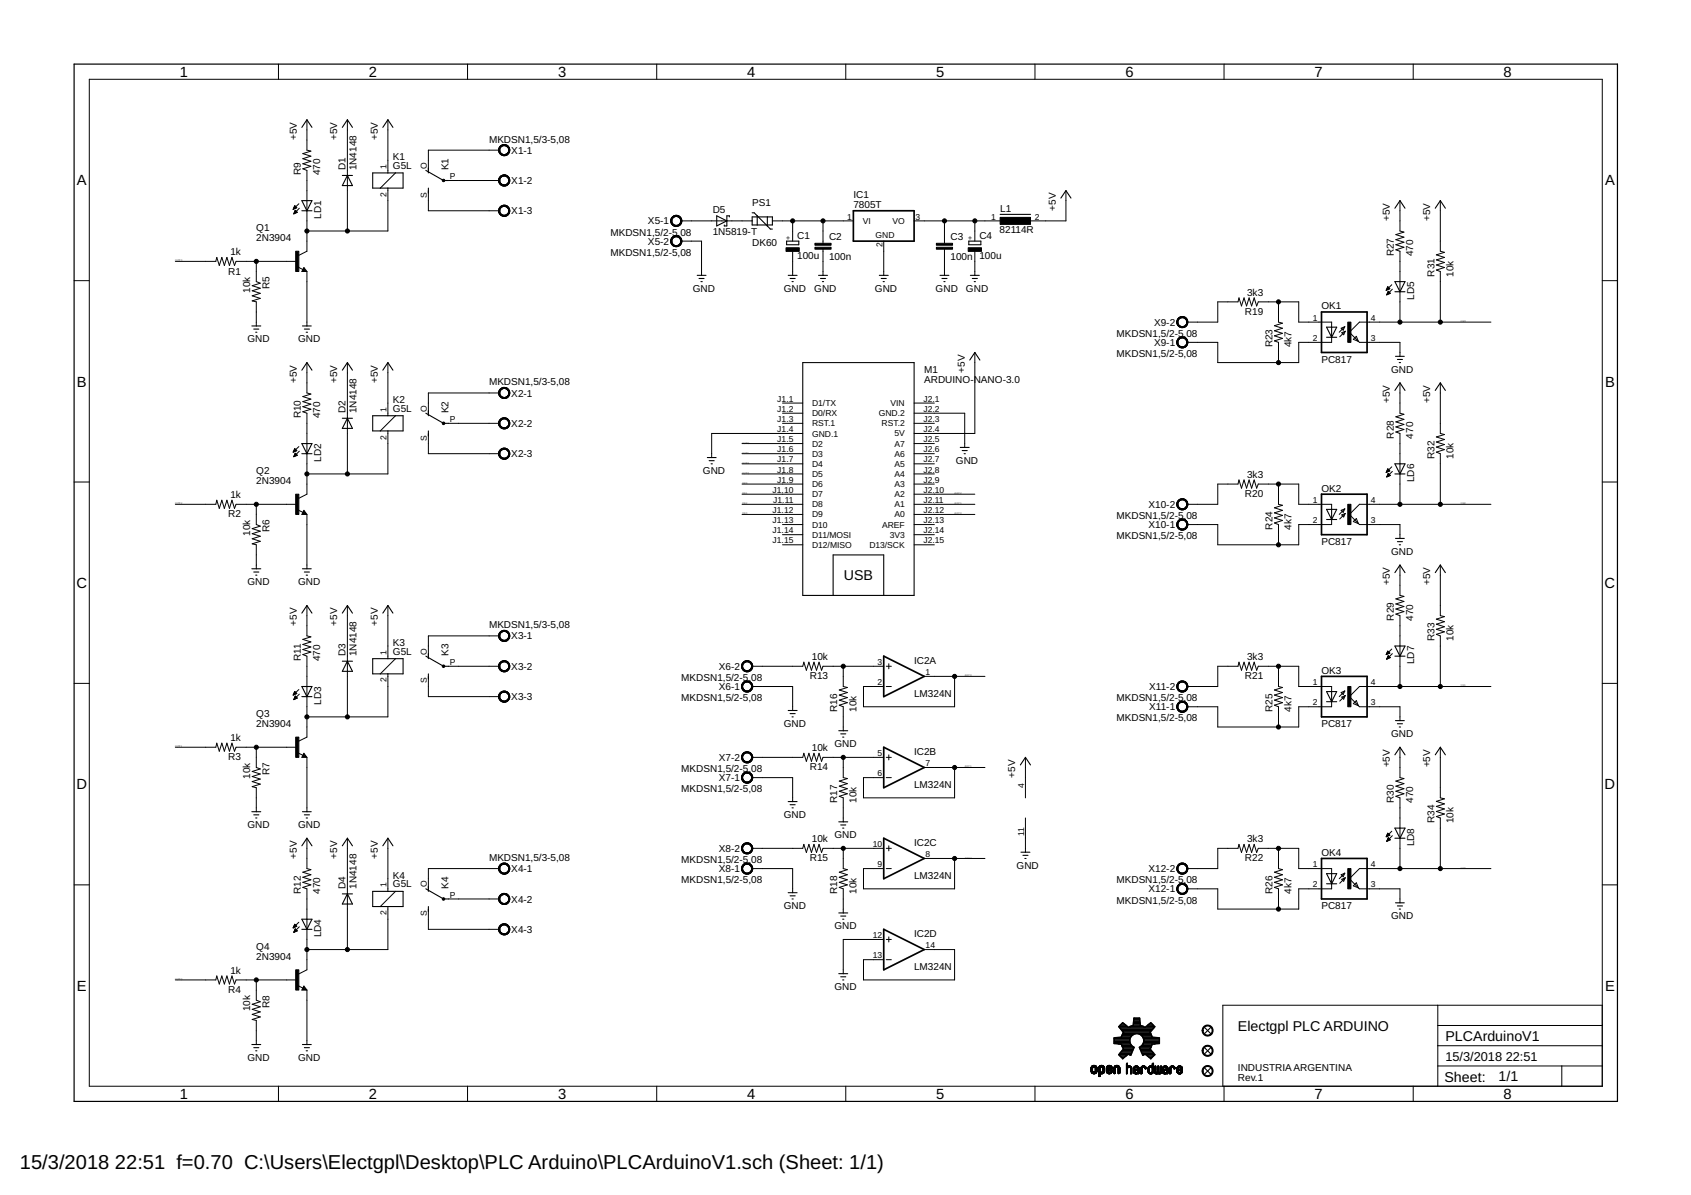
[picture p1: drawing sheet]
<svg xmlns="http://www.w3.org/2000/svg" width="297mm" height="210mm" viewBox="0 0 297 210" stroke-linecap="round" stroke-linejoin="round" font-family="sans-serif">
<defs><g id="words">
<g font-size="3.5">
<text x="3.5" y="205.4">15/3/2018</text>
<text x="20.2" y="205.4">22:51 f=0.70 C:\Users\Electgpl\Desktop\PLC Arduino\PLCArduinoV1.sch (Sheet: 1/1)</text>
</g>
<g font-size="2.6">
<text x="31.6" y="13.5">1</text>
<text x="64.8" y="13.5">2</text>
<text x="98" y="13.5">3</text>
<text x="131.2" y="13.5">4</text>
<text x="164.5" y="13.5">5</text>
<text x="197.7" y="13.5">6</text>
<text x="230.9" y="13.5">7</text>
<text x="264.1" y="13.5">8</text>
<text x="13.5" y="32.5">A</text>
<text x="281.9" y="32.5">A</text>
<text x="13.5" y="67.9">B</text>
<text x="281.9" y="67.9">B</text>
<text x="13.4" y="103.3">C</text>
<text x="281.9" y="103.3">C</text>
<text x="13.4" y="138.6">D</text>
<text x="281.9" y="138.6">D</text>
<text x="13.5" y="174">E</text>
<text x="281.9" y="174">E</text>
<text x="31.6" y="193">1</text>
<text x="64.8" y="193">2</text>
<text x="98" y="193">3</text>
<text x="131.2" y="193">4</text>
<text x="164.5" y="193">5</text>
<text x="197.7" y="193">6</text>
<text x="230.9" y="193">7</text>
<text x="264.1" y="193">8</text>
</g>
<g font-size="2.5">
<text x="148.2" y="101.9">USB</text>
<text x="217.5" y="181">Electgpl PLC ARDUINO</text>
<text x="253.9" y="182.8">PLCArduinoV1</text>
<text x="253.7" y="190">Sheet:</text>
<text x="263.2" y="189.9">1/1</text>
</g>
<g font-size="2.2">
<text x="253.9" y="186.4">15/3/2018</text>
<text x="264.5" y="186.4">22:51</text>
</g>
<g font-size="1.8">
<text x="52.1" y="24.6" transform="rotate(-90 52.1 24.6)">+5V</text>
<text x="59.2" y="24.6" transform="rotate(-90 59.2 24.6)">+5V</text>
<text x="60.7" y="29.9" transform="rotate(-90 60.7 29.9)">D1</text>
<text x="62.6" y="29.9" transform="rotate(-90 62.6 29.9)">1N4148</text>
<text x="66.4" y="24.6" transform="rotate(-90 66.4 24.6)">+5V</text>
<text x="69" y="29.7">G5L</text>
<text x="69" y="28.1">K1</text>
<text x="78.8" y="29.9" transform="rotate(-90 78.8 29.9)">K1</text>
<text x="85.9" y="25">MKDSN1,5/3-5,08</text>
<text x="89.8" y="27">X1-1</text>
<text x="52.9" y="30.8" transform="rotate(-90 52.9 30.8)">R9</text>
<text x="56.2" y="30.8" transform="rotate(-90 56.2 30.8)">470</text>
<text x="89.8" y="32.3">X1-2</text>
<text x="149.9" y="34.8">IC1</text>
<text x="45" y="40.6">Q1</text>
<text x="56.4" y="38.5" transform="rotate(-90 56.4 38.5)">LD1</text>
<text x="89.8" y="37.7">X1-3</text>
<text x="107.2" y="41.4">MKDSN1,5/2-5,08</text>
<text x="113.8" y="39.4">X5-1</text>
<text x="125.2" y="41.2">1N5819-T</text>
<text x="125.2" y="37.5">D5</text>
<text x="132.1" y="36.1">PS1</text>
<text x="149.9" y="36.6">7805T</text>
<text x="175.6" y="40.9">82114R</text>
<text x="175.7" y="37.2">L1</text>
<text x="185.5" y="37" transform="rotate(-90 185.5 37)">+5V</text>
<text x="244.1" y="38.8" transform="rotate(-90 244.1 38.8)">+5V</text>
<text x="251.2" y="38.8" transform="rotate(-90 251.2 38.8)">+5V</text>
<text x="40.5" y="44.9">1k</text>
<text x="45" y="42.4">2N3904</text>
<text x="107.2" y="44.9">MKDSN1,5/2-5,08</text>
<text x="113.8" y="43">X5-2</text>
<text x="132.1" y="43.3">DK60</text>
<text x="140" y="45.6">100u</text>
<text x="140" y="42">C1</text>
<text x="145.6" y="45.7">100n</text>
<text x="145.6" y="42.1">C2</text>
<text x="167" y="45.7">100n 100u</text>
<text x="167" y="42.1">C3</text>
<text x="172" y="42">C4</text>
<text x="244.9" y="45" transform="rotate(-90 244.9 45)">R27</text>
<text x="248.2" y="45" transform="rotate(-90 248.2 45)">470</text>
<text x="40.1" y="48.2">R1</text>
<text x="44" y="51.4" transform="rotate(-90 44 51.4)">10k</text>
<text x="47.3" y="50.8" transform="rotate(-90 47.3 50.8)">R5</text>
<text x="121.7" y="51.3">GND</text>
<text x="137.7" y="51.3">GND</text>
<text x="143" y="51.3">GND</text>
<text x="153.7" y="51.3">GND</text>
<text x="164.3" y="51.3">GND</text>
<text x="169.7" y="51.3">GND</text>
<text x="219" y="52">3k3</text>
<text x="248.4" y="52.7" transform="rotate(-90 248.4 52.7)">LD5</text>
<text x="252" y="48.6" transform="rotate(-90 252 48.6)">R31</text>
<text x="255.3" y="48.6" transform="rotate(-90 255.3 48.6)">10k</text>
<text x="196.1" y="59.2">MKDSN1,5/2-5,08</text>
<text x="202.7" y="57.2">X9-2</text>
<text x="218.7" y="55.3">R19</text>
<text x="232.1" y="54.4">OK1</text>
<text x="43.5" y="60.1">GND</text>
<text x="52.4" y="60.1">GND</text>
<text x="162.3" y="65.5">M1</text>
<text x="169.5" y="65.5" transform="rotate(-90 169.5 65.5)">+5V</text>
<text x="196.1" y="62.7">MKDSN1,5/2-5,08</text>
<text x="202.7" y="60.8">X9-1</text>
<text x="223.5" y="61" transform="rotate(-90 223.5 61)">R23</text>
<text x="226.9" y="61" transform="rotate(-90 226.9 61)">4k7</text>
<text x="232.1" y="63.7">PC817</text>
<text x="244.3" y="65.5">GND</text>
<text x="52.1" y="67.3" transform="rotate(-90 52.1 67.3)">+5V</text>
<text x="59.2" y="67.3" transform="rotate(-90 59.2 67.3)">+5V</text>
<text x="66.4" y="67.3" transform="rotate(-90 66.4 67.3)">+5V</text>
<text x="69" y="70.8">K2</text>
<text x="85.9" y="67.7">MKDSN1,5/3-5,08</text>
<text x="89.8" y="69.7">X2-1</text>
<text x="162.3" y="67.3">ARDUINO-NANO-3.0</text>
<text x="244.1" y="70.8" transform="rotate(-90 244.1 70.8)">+5V</text>
<text x="251.2" y="70.8" transform="rotate(-90 251.2 70.8)">+5V</text>
<text x="52.9" y="73.5" transform="rotate(-90 52.9 73.5)">R10</text>
<text x="56.2" y="73.5" transform="rotate(-90 56.2 73.5)">470</text>
<text x="60.7" y="72.6" transform="rotate(-90 60.7 72.6)">D2</text>
<text x="62.6" y="72.6" transform="rotate(-90 62.6 72.6)">1N4148</text>
<text x="69" y="72.3">G5L</text>
<text x="78.8" y="72.6" transform="rotate(-90 78.8 72.6)">K2</text>
<text x="89.8" y="75">X2-2</text>
<text x="244.9" y="77" transform="rotate(-90 244.9 77)">R28</text>
<text x="248.2" y="77" transform="rotate(-90 248.2 77)">470</text>
<text x="45" y="83.2">Q2</text>
<text x="56.4" y="81.1" transform="rotate(-90 56.4 81.1)">LD2</text>
<text x="89.8" y="80.3">X2-3</text>
<text x="123.5" y="83.2">GND</text>
<text x="167.9" y="81.5">GND</text>
<text x="219" y="84">3k3</text>
<text x="252" y="80.6" transform="rotate(-90 252 80.6)">R32</text>
<text x="255.3" y="80.6" transform="rotate(-90 255.3 80.6)">10k</text>
<text x="40.5" y="87.5">1k</text>
<text x="45" y="85">2N3904</text>
<text x="201.7" y="89.2">X10-2</text>
<text x="218.7" y="87.3">R20</text>
<text x="232.1" y="86.4">OK2</text>
<text x="248.4" y="84.7" transform="rotate(-90 248.4 84.7)">LD6</text>
<text x="40.1" y="90.9">R2</text>
<text x="44" y="94.1" transform="rotate(-90 44 94.1)">10k</text>
<text x="47.3" y="93.5" transform="rotate(-90 47.3 93.5)">R6</text>
<text x="196.1" y="94.7">MKDSN1,5/2-5,08</text>
<text x="196.1" y="91.2">MKDSN1,5/2-5,08</text>
<text x="201.7" y="92.8">X10-1</text>
<text x="223.5" y="93" transform="rotate(-90 223.5 93)">R24</text>
<text x="226.9" y="93" transform="rotate(-90 226.9 93)">4k7</text>
<text x="232.1" y="95.7">PC817</text>
<text x="244.3" y="97.5">GND</text>
<text x="43.5" y="102.8">GND</text>
<text x="52.4" y="102.8">GND</text>
<text x="244.1" y="102.8" transform="rotate(-90 244.1 102.8)">+5V</text>
<text x="251.2" y="102.8" transform="rotate(-90 251.2 102.8)">+5V</text>
<text x="52.1" y="109.9" transform="rotate(-90 52.1 109.9)">+5V</text>
<text x="59.2" y="109.9" transform="rotate(-90 59.2 109.9)">+5V</text>
<text x="66.4" y="109.9" transform="rotate(-90 66.4 109.9)">+5V</text>
<text x="69" y="113.5">K3</text>
<text x="85.9" y="110.4">MKDSN1,5/3-5,08</text>
<text x="89.8" y="112.3">X3-1</text>
<text x="244.9" y="109" transform="rotate(-90 244.9 109)">R29</text>
<text x="248.2" y="109" transform="rotate(-90 248.2 109)">470</text>
<text x="252" y="112.6" transform="rotate(-90 252 112.6)">R33</text>
<text x="255.3" y="112.6" transform="rotate(-90 255.3 112.6)">10k</text>
<text x="52.9" y="116.1" transform="rotate(-90 52.9 116.1)">R11</text>
<text x="56.2" y="116.1" transform="rotate(-90 56.2 116.1)">470</text>
<text x="60.7" y="115.2" transform="rotate(-90 60.7 115.2)">D3</text>
<text x="62.6" y="115.2" transform="rotate(-90 62.6 115.2)">1N4148</text>
<text x="69" y="115">G5L</text>
<text x="78.8" y="115.2" transform="rotate(-90 78.8 115.2)">K3</text>
<text x="89.8" y="117.7">X3-2</text>
<text x="119.7" y="119.6">MKDSN1,5/2-5,08</text>
<text x="126.3" y="117.6">X6-2</text>
<text x="142.2" y="119.3">R13</text>
<text x="142.6" y="116">10k</text>
<text x="160.6" y="116.6">IC2A</text>
<text x="218.7" y="119.3">R21</text>
<text x="219" y="116">3k3</text>
<text x="232.1" y="118.4">OK3</text>
<text x="248.4" y="116.7" transform="rotate(-90 248.4 116.7)">LD7</text>
<text x="45" y="125.9">Q3</text>
<text x="56.4" y="123.8" transform="rotate(-90 56.4 123.8)">LD3</text>
<text x="89.8" y="123">X3-3</text>
<text x="119.7" y="123.2">MKDSN1,5/2-5,08</text>
<text x="126.3" y="121.2">X6-1</text>
<text x="147.1" y="125" transform="rotate(-90 147.1 125)">R16</text>
<text x="150.4" y="125" transform="rotate(-90 150.4 125)">10k</text>
<text x="160.6" y="122.4">LM324N</text>
<text x="196.1" y="123.2">MKDSN1,5/2-5,08</text>
<text x="201.9" y="124.8">X11-1</text>
<text x="201.9" y="121.2">X11-2</text>
<text x="223.5" y="125" transform="rotate(-90 223.5 125)">R25</text>
<text x="226.9" y="125" transform="rotate(-90 226.9 125)">4k7</text>
<text x="40.5" y="130.2">1k</text>
<text x="45" y="127.7">2N3904</text>
<text x="137.7" y="127.7">GND</text>
<text x="142.6" y="132">10k</text>
<text x="146.6" y="131.2">GND</text>
<text x="196.1" y="126.7">MKDSN1,5/2-5,08</text>
<text x="232.1" y="127.7">PC817</text>
<text x="244.3" y="129.5">GND</text>
<text x="40.1" y="133.5">R3</text>
<text x="44" y="136.8" transform="rotate(-90 44 136.8)">10k</text>
<text x="47.3" y="136.2" transform="rotate(-90 47.3 136.2)">R7</text>
<text x="119.7" y="135.6">MKDSN1,5/2-5,08</text>
<text x="126.3" y="137.2">X7-1</text>
<text x="126.3" y="133.6">X7-2</text>
<text x="142.2" y="135.3">R14</text>
<text x="160.6" y="132.6">IC2B</text>
<text x="178.3" y="136.6" transform="rotate(-90 178.3 136.6)">+5V</text>
<text x="244.1" y="134.8" transform="rotate(-90 244.1 134.8)">+5V</text>
<text x="251.2" y="134.8" transform="rotate(-90 251.2 134.8)">+5V</text>
<text x="119.7" y="139.2">MKDSN1,5/2-5,08</text>
<text x="137.7" y="143.7">GND</text>
<text x="147.1" y="141" transform="rotate(-90 147.1 141)">R17</text>
<text x="150.4" y="141" transform="rotate(-90 150.4 141)">10k</text>
<text x="160.6" y="138.4">LM324N</text>
<text x="244.9" y="141" transform="rotate(-90 244.9 141)">R30</text>
<text x="248.2" y="141" transform="rotate(-90 248.2 141)">470</text>
<text x="43.5" y="145.5">GND</text>
<text x="52.4" y="145.5">GND</text>
<text x="126.3" y="149.6">X8-2</text>
<text x="142.6" y="148">10k</text>
<text x="146.6" y="147.2">GND</text>
<text x="160.6" y="148.6">IC2C</text>
<text x="219" y="148">3k3</text>
<text x="248.4" y="148.7" transform="rotate(-90 248.4 148.7)">LD8</text>
<text x="252" y="144.6" transform="rotate(-90 252 144.6)">R34</text>
<text x="255.3" y="144.6" transform="rotate(-90 255.3 144.6)">10k</text>
<text x="52.1" y="150.8" transform="rotate(-90 52.1 150.8)">+5V</text>
<text x="59.2" y="150.8" transform="rotate(-90 59.2 150.8)">+5V</text>
<text x="66.4" y="150.8" transform="rotate(-90 66.4 150.8)">+5V</text>
<text x="69" y="155.9">G5L</text>
<text x="69" y="154.4">K4</text>
<text x="85.9" y="151.2">MKDSN1,5/3-5,08</text>
<text x="89.8" y="153.2">X4-1</text>
<text x="119.7" y="155.2">MKDSN1,5/2-5,08</text>
<text x="119.7" y="151.6">MKDSN1,5/2-5,08</text>
<text x="126.3" y="153.2">X8-1</text>
<text x="142.2" y="151.3">R15</text>
<text x="160.6" y="154.4">LM324N</text>
<text x="178.6" y="152.6">GND</text>
<text x="196.1" y="155.2">MKDSN1,5/2-5,08</text>
<text x="201.7" y="153.2">X12-2</text>
<text x="218.7" y="151.3">R22</text>
<text x="232.1" y="150.4">OK4</text>
<text x="52.9" y="157" transform="rotate(-90 52.9 157)">R12</text>
<text x="56.2" y="157" transform="rotate(-90 56.2 157)">470</text>
<text x="60.7" y="156.1" transform="rotate(-90 60.7 156.1)">D4</text>
<text x="62.6" y="156.1" transform="rotate(-90 62.6 156.1)">1N4148</text>
<text x="78.8" y="156.1" transform="rotate(-90 78.8 156.1)">K4</text>
<text x="89.8" y="158.5">X4-2</text>
<text x="137.7" y="159.7">GND</text>
<text x="147.1" y="157" transform="rotate(-90 147.1 157)">R18</text>
<text x="150.4" y="157" transform="rotate(-90 150.4 157)">10k</text>
<text x="196.1" y="158.7">MKDSN1,5/2-5,08</text>
<text x="201.7" y="156.8">X12-1</text>
<text x="223.5" y="157" transform="rotate(-90 223.5 157)">R26</text>
<text x="226.9" y="157" transform="rotate(-90 226.9 157)">4k7</text>
<text x="232.1" y="159.7">PC817</text>
<text x="244.3" y="161.5">GND</text>
<text x="45" y="166.8">Q4</text>
<text x="56.4" y="164.7" transform="rotate(-90 56.4 164.7)">LD4</text>
<text x="89.8" y="163.9">X4-3</text>
<text x="146.6" y="163.2">GND</text>
<text x="160.6" y="164.6">IC2D</text>
<text x="40.5" y="171.1">1k</text>
<text x="45" y="168.6">2N3904</text>
<text x="146.6" y="173.9">GND</text>
<text x="160.6" y="170.4">LM324N</text>
<text x="40.1" y="174.4">R4</text>
<text x="44" y="177.7" transform="rotate(-90 44 177.7)">10k</text>
<text x="47.3" y="177" transform="rotate(-90 47.3 177)">R8</text>
<text x="43.5" y="186.4">GND</text>
<text x="52.4" y="186.4">GND</text>
<text x="217.5" y="188.1">INDUSTRIAARGENTINA</text>
<text x="217.5" y="189.9">Rev.1</text>
</g>
<g font-size="1.5">
<text x="67.9" y="29.7" transform="rotate(-90 67.9 29.7)">1</text>
<text x="75" y="29.7" transform="rotate(-90 75 29.7)">O</text>
<text x="67.9" y="34.5" transform="rotate(-90 67.9 34.5)">2</text>
<text x="75" y="34.7" transform="rotate(-90 75 34.7)">S</text>
<text x="79" y="31.4">P</text>
<text x="148.8" y="38.6">1</text>
<text x="151.5" y="39.3">VI</text>
<text x="153.8" y="41.8">GND</text>
<text x="156.8" y="39.3">VO</text>
<text x="160.8" y="38.6">3</text>
<text x="174.1" y="38.6">1</text>
<text x="181.8" y="38.6">2</text>
<text x="155" y="43.4" transform="rotate(-90 155 43.4)">2</text>
<text x="230.6" y="56.3">1</text>
<text x="230.6" y="59.9">2</text>
<text x="240.8" y="59.9">3</text>
<text x="240.8" y="56.3">4</text>
<text x="136.5" y="70.6">J1.1</text>
<text x="142.7" y="71.3">D1/TX</text>
<text x="156.4" y="71.3">VIN</text>
<text x="162.2" y="70.6">J2.1</text>
<text x="67.9" y="77.2" transform="rotate(-90 67.9 77.2)">2</text>
<text x="67.9" y="72.3" transform="rotate(-90 67.9 72.3)">1</text>
<text x="75" y="77.4" transform="rotate(-90 75 77.4)">S</text>
<text x="75" y="72.3" transform="rotate(-90 75 72.3)">O</text>
<text x="79" y="74.1">P</text>
<text x="136.5" y="72.3">J1.2</text>
<text x="136.5" y="74.1">J1.3</text>
<text x="136.5" y="75.9">J1.4</text>
<text x="136.5" y="77.7">J1.5</text>
<text x="142.7" y="73.1">D0/RX</text>
<text x="142.7" y="74.9">RST.1</text>
<text x="142.7" y="76.7">GND.1</text>
<text x="154.4" y="73.1">GND.2</text>
<text x="154.9" y="74.9">RST.2</text>
<text x="157.1" y="76.7">5V</text>
<text x="162.2" y="72.3">J2.2</text>
<text x="162.2" y="74.1">J2.3</text>
<text x="162.2" y="75.9">J2.4</text>
<text x="162.2" y="77.7">J2.5</text>
<text x="136.5" y="79.4">J1.6</text>
<text x="136.5" y="81.2">J1.7</text>
<text x="136.5" y="83">J1.8</text>
<text x="142.7" y="78.4">D2</text>
<text x="142.7" y="80.2">D3</text>
<text x="142.7" y="82">D4</text>
<text x="142.7" y="83.8">D5</text>
<text x="157.1" y="78.4">A7</text>
<text x="157.1" y="80.2">A6</text>
<text x="157.1" y="82">A5</text>
<text x="157.1" y="83.8">A4</text>
<text x="162.2" y="79.4">J2.6</text>
<text x="162.2" y="81.2">J2.7</text>
<text x="162.2" y="83">J2.8</text>
<text x="135.7" y="86.6">J1.10</text>
<text x="135.8" y="88.3">J1.11</text>
<text x="136.5" y="84.8">J1.9</text>
<text x="142.7" y="85.6">D6</text>
<text x="142.7" y="87.3">D7</text>
<text x="142.7" y="89.1">D8</text>
<text x="157.1" y="85.6">A3</text>
<text x="157.1" y="87.3">A2</text>
<text x="157.1" y="89.1">A1</text>
<text x="162.2" y="84.8">J2.9</text>
<text x="162.2" y="86.6">J2.10</text>
<text x="162.2" y="88.3">J2.11</text>
<text x="230.6" y="88.3">1</text>
<text x="240.8" y="88.3">4</text>
<text x="135.7" y="90.1">J1.12</text>
<text x="135.7" y="91.9">J1.13</text>
<text x="135.7" y="93.7">J1.14</text>
<text x="135.7" y="95.4">J1.15</text>
<text x="142.7" y="90.9">D9</text>
<text x="142.7" y="92.7">D10</text>
<text x="142.7" y="94.4">D11/MOSI</text>
<text x="155" y="92.7">AREF</text>
<text x="156.3" y="94.4">3V3</text>
<text x="157.1" y="90.9">A0</text>
<text x="162.2" y="90.1">J2.12</text>
<text x="162.2" y="91.9">J2.13</text>
<text x="162.2" y="93.7">J2.14</text>
<text x="162.2" y="95.4">J2.15</text>
<text x="230.6" y="91.9">2</text>
<text x="240.8" y="91.9">3</text>
<text x="142.7" y="96.2">D12/MISO</text>
<text x="152.7" y="96.2">D13/SCK</text>
<text x="67.9" y="119.9" transform="rotate(-90 67.9 119.9)">2</text>
<text x="67.9" y="115" transform="rotate(-90 67.9 115)">1</text>
<text x="75" y="115" transform="rotate(-90 75 115)">O</text>
<text x="79" y="116.8">P</text>
<text x="154.2" y="116.8">3</text>
<text x="162.6" y="118.6">1</text>
<text x="75" y="120" transform="rotate(-90 75 120)">S</text>
<text x="154.2" y="120.3">2</text>
<text x="230.6" y="120.3">1</text>
<text x="230.6" y="123.9">2</text>
<text x="240.8" y="123.9">3</text>
<text x="240.8" y="120.3">4</text>
<text x="154.2" y="136.3">6</text>
<text x="154.2" y="132.8">5</text>
<text x="162.6" y="134.6">7</text>
<text x="179.9" y="138.5" transform="rotate(-90 179.9 138.5)">4</text>
<text x="153.3" y="148.8">10</text>
<text x="179.9" y="146.9" transform="rotate(-90 179.9 146.9)">11</text>
<text x="67.9" y="155.9" transform="rotate(-90 67.9 155.9)">1</text>
<text x="75" y="155.9" transform="rotate(-90 75 155.9)">O</text>
<text x="154.2" y="152.3">9</text>
<text x="162.6" y="150.6">8</text>
<text x="230.6" y="152.3">1</text>
<text x="230.6" y="155.9">2</text>
<text x="240.8" y="155.9">3</text>
<text x="240.8" y="152.3">4</text>
<text x="67.9" y="160.8" transform="rotate(-90 67.9 160.8)">2</text>
<text x="75" y="160.9" transform="rotate(-90 75 160.9)">S</text>
<text x="79" y="157.7">P</text>
<text x="153.3" y="164.8">12</text>
<text x="162.6" y="166.5">14</text>
<text x="153.3" y="168.3">13</text>
</g>
<g font-size="1.2">
<text x="138.8" y="42.1" transform="rotate(-90 138.8 42.1)">+</text>
<text x="170.8" y="42.1" transform="rotate(-90 170.8 42.1)">+</text>
</g>
<g font-size=".5">
<text x="30.8" y="45.9">OUT3</text>
<text x="256.6" y="56.6">IN3</text>
<text x="130.3" y="77.9">OUT0</text>
<text x="130.3" y="79.7">OUT1</text>
<text x="130.3" y="81.5">OUT2</text>
<text x="130.3" y="83.2">OUT3</text>
<text x="30.8" y="88.6">OUT2</text>
<text x="130.3" y="85">IN0</text>
<text x="130.3" y="86.8">IN1</text>
<text x="130.3" y="88.6">IN2</text>
<text x="167.7" y="88.6">ADC1</text>
<text x="167.7" y="86.8">ADC2</text>
<text x="256.6" y="88.6">IN2</text>
<text x="130.3" y="90.4">IN3</text>
<text x="167.7" y="90.4">ADC0</text>
<text x="169.5" y="118.8">ADC0</text>
<text x="256.6" y="120.6">IN1</text>
<text x="30.8" y="131.2">OUT1</text>
<text x="169.5" y="134.8">ADC1</text>
<text x="169.5" y="150.8">ADC2</text>
<text x="256.6" y="152.6">IN0</text>
<text x="30.8" y="172.1">OUT0</text>
</g>
</g></defs>
<g fill="none" stroke="#000" stroke-width=".18">
<path d="M15.7 13.9h265.8v176.9h-265.8zM48.9 11.3v2.6M82.1 11.3v2.6M115.4 11.3v2.6M148.6 11.3v2.6M181.8 11.3v2.6M215 11.3v2.6M248.2 11.3v2.6M51.5 36.7h.1M51.5 36.7h.2M51.6 36.6h.3M51.6 36.5h.5"/>
<path d="M51.6 37.5h.2M51.6 36.4h.5M51.6 37.4h.3M51.7 36.4h.3M51.7 37.3h.4M51.7 36.3h.2M51.7 36.2h.2M51.7 37.3h.5M51.8 37.2h.3M51.8 36.1l-.3 .7M51.8 36.1l.3 .4-.6 .3M51.8 36.2h.1"/>
<path d="M51.8 37.1h.2M51.8 37h.2M51.9 37h.1M52.2 37.3l-.3-.4-.3 .7M52.2 37.3l-.6 .3M52.5 35.8l-1 1M52.6 36.6l-1 1M53.9 21v5.4l.7 .1-1.4 .5 1.4 .4-1.4 .5 1.4 .4-1.4 .5 1.4 .4-1.4 .5 .7 .2v14.2l-1.4 .8M61 21v19.6M68.1 21v9.4M68.1 33v7.6h-14.2M69.5 30.4l-2.7 2.6"/>
<path d="M75.2 33.5v3.5h12.5M78.8 31.7h8.9M87.7 26.4h-12.5v3.5M119.7 38.8h12.4M135.7 38.8h14.2M139.2 38.8v3.6M144.6 38.8v3.9M160.6 38.8h16M165.9 38.8v3.9M171.2 38.8v3.6M187.2 33.5v5.3h-7.1M245.9 35.2v5.4l.7 .2-1.4 .4 1.4 .5-1.4 .4 1.4 .4-1.4 .5 1.4 .4-1.4 .5 .7 .2v12.5"/>
<path d="M253 35.2v8.9l.7 .2-1.4 .5 1.4 .4-1.4 .5 1.4 .4-1.4 .4 1.4 .5-1.4 .4 .7 .3v8.9M13 49.3h2.7M30.8 45.9h7.1l.2-.7 .4 1.4 .5-1.4 .4 1.4 .5-1.4 .4 1.4 .4-1.4 .5 1.4 .3-.7h10.6M45 45.9v3.6l.7 .2-1.4 .5 1.4 .4-1.4 .5 1.4 .4-1.4 .5 1.4 .4-1.4 .5 .7 .1v4.3M52.3 46.9l.9 .4M53.4 47l.5 .7h-.9zM53.9 47.7v9.6M119.7 42.4h3.5v6M139.2 44.1v4.3M144.6 43.8v4.6M155.2 42.4v6M165.9 43.8v4.6"/>
<path d="M171.2 44.1v4.3M208.6 56.6h5.3v-3.6h3.6l.1-.7 .5 1.4 .4-1.4 .5 1.4 .4-1.4 .5 1.4 .4-1.4 .4 1.4 .3-.7h7.1v3.6h5.8v.9M224.6 53v3.6l.7 .2-1.4 .4 1.4 .5-1.4 .4 1.4 .4-1.4 .5 1.4 .4-1.4 .5 .7 .2v3.6M233.9 59.2v.9h-5.8v3.6h-14.2v-3.6h-5.3M235.6 57.7l.6-.3-.3 .6zM235.7 58.4l.6-.2-.3 .6zM236.2 57.4l-1 1M236.3 58.2l-1 1M237.7 59.6l.6-.5 .3 .9zM238.6 60l.2 .1h7.1v2.5M243.5 51h.1M243.5 50.9h.2"/>
<path d="M243.6 50.8h.3M243.6 50.8h.5M243.6 50.7h.5M243.6 51.7h.1M243.6 51.6h.3M243.7 50.6h.3M243.7 50.5h.2M243.7 51.6h.4M243.7 51.5h.5M243.8 50.4h.1M243.8 51.4h.3M243.8 50.4l-.3 .6"/>
<path d="M243.8 50.4l.3 .3-.6 .3M243.8 51.3h.2M243.8 51.2h.1M244.2 51.5l-.3-.3-.3 .6M244.2 51.5l-.6 .3M244.5 50l-1 1M244.6 50.8l-1 1M261.9 56.6h-23.1l-1.8 1.8 1.6 1.6M281.5 49.3h2.6M51.5 79.4h.1M51.6 79.3h.2M51.6 79.2h.4"/>
<path d="M51.6 79.1h.5M51.7 79.1h.3M51.7 79h.3M51.7 80h.5M51.7 78.9h.2M51.7 79.9h.5M51.8 78.8h.1M51.8 78.8l.3 .4-.6 .2zM51.8 79.8h.3M51.8 79.7h.2M51.8 79.7h.1M52.2 80l-.3-.4-.3 .6"/>
<path d="M52.2 80l-.6 .2M52.5 78.4l-1 1M52.6 79.2l-1 1M53.9 63.7v5.3l.7 .2-1.4 .5 1.4 .4-1.4 .4 1.4 .5-1.4 .4 1.4 .5-1.4 .4 .7 .3v14.2l-1.4 .7M61 63.7v19.5M68.1 63.7v9.3M68.1 75.7v7.5h-14.2M69.5 73l-2.7 2.7M75.2 76.1v3.6h12.5M78.8 74.4h8.9M87.7 69h-12.5v3.6M130.3 79.7h10.7"/>
<path d="M130.3 77.9h10.7M137.5 74.4h3.5M137.5 70.8h3.5M137.5 72.6h3.5M141 76.1h-16v4.3M160.6 74.4h3.5M160.6 79.7h3.5M160.6 70.8h3.5M160.6 72.6h8.9v6M160.6 77.9h3.5M171.2 61.9v14.2h-10.6M245.9 67.2v5.4l.7 .2-1.4 .4 1.4 .5-1.4 .4 1.4 .4-1.4 .5 1.4 .4-1.4 .5 .7 .2v12.5"/>
<path d="M253 67.2v8.9l.7 .2-1.4 .5 1.4 .4-1.4 .4 1.4 .5-1.4 .4 1.4 .5-1.4 .4 .7 .3v8.9M13 84.7h2.7M30.8 88.6h7.1l.2-.7 .4 1.4 .5-1.4 .4 1.4 .5-1.4 .4 1.4 .4-1.4 .5 1.4 .3-.7h10.6M45 88.6v3.5l.7 .3-1.4 .5 1.4 .4-1.4 .4 1.4 .5-1.4 .4 1.4 .5-1.4 .4 .7 .2v4.2M51.6 80.2h.1M51.6 80.1h.2M51.7 80.1h.3M52.3 89.6l.9 .4M53.4 89.6l.5 .8h-.9zM53.9 90.4v9.5M130.3 90.4h10.7M130.3 88.6h10.7"/>
<path d="M130.3 81.5h10.7M130.3 83.2h10.7M130.3 85h10.7M130.3 86.8h10.7M137.5 92.1h3.5M137.5 93.9h3.5M137.5 95.7h3.5M160.6 90.4h10.6M160.6 88.6h10.6M160.6 81.5h3.5M160.6 83.2h3.5M160.6 85h3.5"/>
<path d="M160.6 86.8h10.6M160.6 92.1h3.5M160.6 93.9h3.5M160.6 95.7h3.5M208.6 88.6h5.3v-3.6h3.6l.1-.7 .5 1.4 .4-1.4 .5 1.4 .4-1.4 .5 1.4 .4-1.4 .4 1.4 .3-.7h7.1v3.6h5.8v.9M224.6 85v3.6l.7 .2-1.4 .4 1.4 .4-1.4 .5 1.4 .4-1.4 .5 1.4 .4-1.4 .5 .7 .2v3.6M233.9 91.2v.9h-5.8v3.6h-14.2v-3.6h-5.3M235.6 89.6l.6-.2-.3 .6zM235.7 90.4l.6-.2-.3 .6zM236.2 89.4l-1 1M236.3 90.2l-1 1M237.7 91.6l.6-.5 .3 .9z"/>
<path d="M238.6 92l.2 .1h7.1v2.5M243.5 83h.1M243.5 82.9h.2M243.6 82.8h.3M243.6 82.7h.5M243.6 83.7h.2M243.6 83.7h.3M243.7 82.6h.3M243.7 83.6h.4M243.7 82.5h.2M243.7 83.5h.5M243.7 82.4h.2"/>
<path d="M243.8 83.4h.3M243.8 82.4l-.3 .6M243.8 82.4l.3 .3-.6 .3M243.8 82.4h.1M243.8 83.3h.2M243.8 83.2h.1M243.9 83.2l-.3 .6M243.9 83.2l.3 .3-.6 .3M244.5 82l-1 1M244.6 82.8l-1 1M245.9 99.3v5.3l.7 .2-1.4 .4 1.4 .4-1.4 .5 1.4 .4-1.4 .5 1.4 .4-1.4 .5 .7 .2v12.5M253 99.3v8.8l.7 .2-1.4 .5 1.4 .4-1.4 .4 1.4 .5-1.4 .4 1.4 .5-1.4 .4 .7 .3v8.9"/>
<path d="M261.9 88.6h-23.1l-1.8 1.8 1.6 1.6M281.5 84.7h2.6M53.9 106.4v5.3l.7 .2-1.4 .4 1.4 .5-1.4 .4 1.4 .4-1.4 .5 1.4 .4-1.4 .5 .7 .3v14.2l-1.4 .7M61 106.4v19.5M68.1 106.4v9.3M68.1 118.4v7.5h-14.2M69.5 115.7l-2.7 2.7M75.2 118.8v3.6h12.5M78.8 117h8.9M87.7 111.7h-12.5v3.6M132.1 117h8.9l.2-.7 .4 1.4 .5-1.4 .4 1.4 .5-1.4 .4 1.4 .5-1.4 .4 1.4 .3-.7h10.6M148.1 117v3.6l.7 .2-1.4 .4 1.4 .4-1.4 .5 1.4 .4-1.4 .5 1.4 .4-1.4 .5 .7 .2v4.3"/>
<path d="M155.7 117h.9M156.1 116.6v.9M162.3 118.8h10.7M167.7 118.8v5.3h-16v-3.5h3.5M224.6 117v3.6l.7 .2-1.4 .4 1.4 .4-1.4 .5 1.4 .4-1.4 .5 1.4 .4-1.4 .5 .7 .2v3.6M243.5 115h.1M243.5 114.9h.2M243.6 114.8h.3M243.6 115.8h.1M243.6 114.7h.5M243.6 115.7h.2M243.6 115.6h.3"/>
<path d="M243.7 114.6h.3M243.7 115.5h.4M243.7 114.5h.2M243.7 115.5h.5M243.7 114.4h.1M243.8 115.4h.3M243.8 114.4l.3 .3-.6 .3zM243.8 115.3h.2M243.8 115.3h.1M243.9 115.2l-.3 .6M243.9 115.2l.3 .3-.6 .3M243.9 115.2h.1"/>
<path d="M244.5 114l-1 1M244.6 114.8l-1 1M13 120h2.7M30.8 131.3h7.1l.2-.8 .4 1.5 .5-1.5 .4 1.5 .5-1.5 .4 1.5 .4-1.5 .5 1.5 .3-.7h10.6M45 131.3v3.5l.7 .3-1.4 .4 1.4 .5-1.4 .4 1.4 .4-1.4 .5 1.4 .4-1.4 .5 .7 .2v4.2M51.5 122.1h.1M51.5 122h.2M51.6 121.9h.3M51.6 121.9h.5M51.6 122.8h.2M51.6 121.8h.5M51.7 121.7h.3"/>
<path d="M51.7 122.7h.2M51.7 122.7h.4M51.7 121.6h.2M51.7 121.5h.2M51.7 122.6h.5M51.8 122.5h.3M51.8 121.5l-.3 .6M51.8 121.5l.3 .3-.6 .3M51.8 121.5h.1M51.8 122.4h.2M51.9 122.3h.1M52.2 122.6l-.3-.3-.3 .6"/>
<path d="M52.2 122.6l-.6 .3M52.3 132.2l.9 .5M52.5 121.1l-1 1M52.6 121.9l-1 1M53.4 132.3l.5 .7h-.9zM53.9 133v9.6M132.1 133h8.9l.2-.7 .4 1.4 .5-1.4 .4 1.4 .5-1.4 .4 1.4 .5-1.4 .4 1.4 .3-.7h10.6M132.1 120.6h7.1v4.2M132.1 136.6h7.1v4.2M148.1 133v3.6l.7 .2-1.4 .4 1.4 .4-1.4 .5 1.4 .4-1.4 .5 1.4 .4-1.4 .5 .7 .2v4.3M155.7 133h.9M155.7 120.6h.9"/>
<path d="M155.7 136.6h.9M156.1 132.6v.9M162.3 134.8h10.7M167.7 134.8v5.3h-16v-3.5h3.5M180.1 133v7.1M208.6 120.6h5.3v-3.6h3.6l.1-.7 .5 1.4 .4-1.4 .5 1.4 .4-1.4 .5 1.4 .4-1.4 .4 1.4 .3-.7h7.1v3.6h5.8v.9M233.9 123.3v.8h-5.8v3.6h-14.2v-3.6h-5.3M235.6 121.6l.6-.2-.3 .6zM235.7 122.4l.6-.2-.3 .6zM236.2 121.4l-1 1M236.3 122.2l-1 .9M238.3 123.1l.3 .9-.9-.4z"/>
<path d="M245.9 131.3v5.3l.7 .2-1.4 .4 1.4 .4-1.4 .5 1.4 .4-1.4 .5 1.4 .4-1.4 .5 .7 .2v12.5M253 131.3v8.8l.7 .2-1.4 .5 1.4 .4-1.4 .4 1.4 .5-1.4 .4 1.4 .5-1.4 .4 .7 .3v8.9M261.9 120.6h-23.1l-1.8 1.8 1.8 1.7h7.1v2.5M281.5 120h2.6M13 155.4h2.7M53.9 147.2v5.4l.7 .2-1.4 .4 1.4 .4-1.4 .5 1.4 .4-1.4 .5 1.4 .4-1.4 .5 .7 .2v14.2l-1.4 .8M61 147.2v19.6M68.1 147.2v9.4M68.1 159.2v7.6h-14.2M69.5 156.6l-2.7 2.6M75.2 159.7v3.5h12.5M78.8 157.9h8.9"/>
<path d="M87.7 152.6h-12.5v3.5M132.1 152.6h7.1v4.2M132.1 149h8.9l.2-.7 .4 1.4 .5-1.4 .4 1.4 .5-1.4 .4 1.4 .5-1.4 .4 1.4 .3-.7h10.6M148.1 149v3.6l.7 .2-1.4 .4 1.4 .4-1.4 .5 1.4 .4-1.4 .5 1.4 .4-1.4 .5 .7 .2v4.3M155.7 152.6h.9M155.7 149h.9M156.1 148.6v.9M162.3 150.8h10.7M167.7 150.8v5.3h-16v-3.5h3.5M180.1 143.7v6M208.6 152.6h5.3v-3.6h3.6l.1-.7 .5 1.4 .4-1.4 .5 1.4 .4-1.4 .5 1.4 .4-1.4 .4 1.4 .3-.7h7.1v3.6h5.8v.9M224.6 149v3.6l.7 .2-1.4 .4 1.4 .4-1.4 .5 1.4 .4-1.4 .5 1.4 .4-1.4 .5 .7 .2v3.6"/>
<path d="M233.9 155.2v.9h-5.8v3.6h-14.2v-3.6h-5.3M235.6 153.6l.6-.2-.3 .6zM235.7 154.5l.6-.3-.3 .6zM236.2 153.4l-1 .9M236.3 154.2l-1 1M237.7 155.6l.6-.5 .3 .9zM238.6 156l.2 .1h7.1v2.5M243.5 146.9h.1M243.5 146.9h.3M243.6 146.8h.3M243.6 146.7h.5M243.6 147.8h.1"/>
<path d="M243.6 147.7h.2M243.6 146.6h.5M243.7 146.6h.3M243.7 147.6h.3M243.7 147.5h.4M243.7 146.5h.2M243.7 146.4h.1M243.7 147.5h.5M243.8 147.4h.3M243.8 147.3h.2M243.8 147.2h.1M243.9 147.2l-.3 .6"/>
<path d="M243.9 147.2l.3 .3-.6 .3M243.9 147.2h.1M244.1 146.7l-.3-.4-.3 .7M244.1 146.7l-.6 .3M244.5 146l-1 1M244.6 146.8l-1 1M261.9 152.6h-23.1l-1.8 1.7 1.6 1.7M281.5 155.4h2.6M30.8 172.1h7.1l.2-.7 .4 1.4 .5-1.4 .4 1.4 .5-1.4 .4 1.4 .4-1.4 .5 1.4 .3-.7h10.6M45 172.1v3.6l.7 .3-1.4 .4 1.4 .4-1.4 .5 1.4 .4-1.4 .5 1.4 .4-1.4 .5 .7 .1v4.3M51.5 163h.1M51.5 162.9h.2"/>
<path d="M51.6 162.8h.3M51.6 162.8h.4M51.6 162.7h.5M51.6 163.7h.1M51.6 163.6h.3M51.7 162.6h.3M51.7 163.6h.4M51.7 162.5h.2M51.7 163.5h.5M51.8 163.4h.3M51.8 162.3l-.3 .7M51.8 162.3l.3 .4-.6 .3"/>
<path d="M51.8 162.4h.1M51.8 163.3h.2M51.8 163.2h.1M52.2 163.5l-.3-.3-.3 .6M52.2 163.5l-.6 .3M52.3 173.1l.9 .5M52.5 162l-1 1M52.6 162.8l-1 1M53.4 173.2l.5 .7h-.9zM53.9 173.9v9.6M155.2 165h-7.1v6M155.7 165h.9"/>
<path d="M155.7 168.6h.9M156.1 164.6v.9M162.3 166.8h5.4v5.3h-16v-3.5h3.5M252.6 176.6v14.2M281.5 176.6h-66.7v14.2M48.9 190.8v2.7M82.1 190.8v2.7M115.4 190.8v2.7M148.6 190.8v2.7M181.8 190.8v2.7M191.7 188.2h.3M191.7 188.1l.2 .1"/>
<path d="M191.7 188.1h.2M191.7 188h.2M191.7 187.9h.2M191.7 187.8h.2M191.7 187.7h.2M191.7 187.6h.2M191.7 187.6h.3M191.7 188.3h.4M191.7 188.3h.3M191.7 188.3l.9 .1M191.7 188.4h.9M191.7 187.4h.9"/>
<path d="M191.7 187.3h.9M191.8 187.3h.8M191.8 187.3h.7M191.8 188.5h.8M191.8 188.5h.7M191.9 187.2h.6M191.9 188.6h.5M191.9 187.2h.5M192 188.6h.4M192 187.5h-.3M192.1 187.1h.2M192.1 187.4h-.4"/>
<path d="M192.2 187.4h.4M192.3 187.5h.4M192.4 188.2h.3M192.4 187.5h.3M192.4 187.6h.3M192.4 188.1h.3M192.4 188h.3M192.4 187.9h.3M192.4 187.8h.3M192.4 187.7h.3M192.7 188.3h-.4M193 189h.3"/>
<path d="M193 188.9h.3M193 188.8h.3M193 188.7h.3M193 188.6h.3M193 188.5h.9M193 188.4h.9M193 188.3l1 .1M193 188.3h.4M193 188.2h.3M193 188.1h.3M193 188h.3M193 187.9h.3"/>
<path d="M193 187.8h.3M193 187.7h.3M193 187.6h.3M193.1 187.4h.9M193.1 187.3h.8M193.1 189.1h-.1M193.2 187.3h.7M193.2 187.2h.6M193.3 189l-.3 .1M193.3 187.2h.5M193.3 187.5h-.3M193.4 187.5h-.4"/>
<path d="M193.4 187.1h.2M193.5 187.4h-.5M193.5 187.4h.5M193.6 187.5h.4M193.7 188.6h-.7M193.7 187.5h.3M193.7 188.2h.3M193.7 187.6h.3M193.8 188.1h.2M193.8 188h.2M193.8 187.9h.2M193.8 187.8h.2"/>
<path d="M193.8 187.7h.2M193.8 187.6h.2M193.8 188.6h-.8M193.8 188.5h-.8M194 188.4h-1M194 188.3h-.4M194 188.3h-.3M194 188.2h-.3M194.4 188.3h.4M194.4 188.3h.3M194.4 188.2h.2M194.4 188.1h.2"/>
<path d="M194.4 187.8h.9M194.4 187.7h.2M194.4 187.6h.2M194.4 187.5h.3M194.4 188.3l.9 .1M194.4 187.4h.9M194.4 187.3h.9M194.4 188.4h.8M194.5 187.3h.7M194.5 188.5h.7M194.5 187.2l.7 .1M194.5 187.2h.7"/>
<path d="M194.6 188.6h.5M194.6 187.6l-.2 .1M194.6 187.2h.5M194.6 187.6h-.2M194.7 188.6h.3M194.7 188.1h-.3M194.8 187.1h.1M194.8 187.7h.5M194.8 187.4h-.4M194.8 188h-.4M194.9 187.7h.4M194.9 187.4h.4"/>
<path d="M194.9 188h-.5M195 187.5h.3M195 187.9l-.6 .1M195.1 188.2h.2M195.1 187.6h.2M195.1 188.1h.2M195.1 188h.2M195.1 187.9h-.7M195.2 188h.1M195.2 187.9h-.8M195.3 188.4h-.9M195.3 188.3h-.4"/>
<path d="M195.3 187.8h-.9M195.3 188.3h-.3M195.7 188.6h.2M195.7 188.5h.2M195.7 188.4h.2M195.7 188.3h.2M195.7 188.2h.2M195.7 188.1h.2M195.7 188h.2M195.7 187.9h.2M195.7 187.8h.2M195.7 187.7h.2"/>
<path d="M195.7 187.6h.2M195.7 188.6h.1M195.7 187.6h.3M195.7 187.4h.9M195.8 187.3h.8M195.8 187.3h.7M195.9 187.2h.6M195.9 188.5h-.2M195.9 187.2h.5M196 187.5h-.3M196.1 187.5h-.4M196.1 187.1h.2"/>
<path d="M196.2 187.4h-.5M196.2 187.4h.5M196.3 187.5h.4M196.4 187.5h.3M196.4 187.6h.3M196.4 188.5h.3M196.4 188.4h.3M196.4 188.3h.3M196.4 188.2h.3M196.4 188.1h.3M196.4 188h.3M196.4 187.9h.3"/>
<path d="M196.4 187.8h.3M196.4 187.7h.3M196.4 188.6h.2M196.6 188.6h-.2M196.7 188.5h-.3M197.9 187.2l.2 .1M197.9 188.5h.2M197.9 188.4h.2M197.9 188.3h.2M197.9 188.2h.2M197.9 188.1h.2M197.9 188h.2"/>
<path d="M197.9 187.9h.2M197.9 187.8h.2M197.9 187.7h.2M197.9 187.6h.2M197.9 187.4h.8M197.9 187.3h.7M197.9 187.2h.2M197.9 187.1h.2M197.9 187h.2M197.9 186.9h.2M197.9 186.8h.2M198 188.6h-.1"/>
<path d="M198.1 188.6h-.2M198.1 187.6h-.2M198.1 187.3h.4M198.2 187.5h-.3M198.3 187.5h-.4M198.3 187.2h.1M198.4 187.5h.4M198.5 187.5h.3M198.6 187.6h.2M198.6 187.7h.2M198.6 188.6h.1M198.6 188.5h.2"/>
<path d="M198.6 188.4h.2M198.6 188.3h.2M198.6 188.2h.2M198.6 188.1h.2M198.6 188h.2M198.6 187.9h.2M198.6 187.8h.2M198.8 188.6h-.2M199.1 188.4h.3M199.1 188.3h.3M199.1 188.3h.2M199.1 187.8h.1"/>
<path d="M199.1 187.6h.2M199.2 188.4h.5M199.2 188.5h.5M199.2 187.4h.8M199.3 188.6h.4M199.3 187.3h.6M199.3 187.7h-.2M199.3 188.2h-.2M199.3 187.6h-.2M199.4 187.6h-.3M199.4 188.2h-.3M199.4 187.9h.7"/>
<path d="M199.4 187.3h.4M199.4 188.6h.3M199.4 188.1l-.3 .1M199.4 187.5h-.2M199.5 187.9h.6M199.5 188.6v.1M199.5 187.5h-.3M199.6 188.1h-.4M199.6 187.8h.5M199.6 187.2h.1M199.7 188h-.5M199.7 187.5h.3"/>
<path d="M199.7 187.8h.4M199.8 187.5h.2M199.8 188h-.6M199.8 187.7h.3M199.8 187.6h.3M199.9 188h.2M199.9 187.7h.2M199.9 187.6h.2M199.9 188.5h.2M199.9 188.4h.2M199.9 188.3h.2M199.9 188.2h.2"/>
<path d="M199.9 188.1h.2M200 188.6h-.1M200.1 188.6h-.2M200.1 187.9l-.8 .1M200.4 188.6h.1M200.4 188.5h.2M200.4 188.4h.2M200.4 188.3h.2M200.4 188.2h.2M200.4 188.1h.2M200.4 188h.2M200.4 187.9h.2"/>
<path d="M200.4 187.8h.2M200.4 187.7h.2M200.4 187.6h.2M200.5 187.4h.8M200.5 188.6h-.1M200.5 187.3h.7M200.6 188.6h-.2M200.6 187.3h.5M200.6 187.6l-.2 .1M200.6 187.6h-.2M200.7 187.3h.4M200.7 187.5h-.3"/>
<path d="M200.8 187.5h-.4M200.8 187.2h.1M200.9 187.5h.4M201 187.5h.3M201.1 187.6h.2M201.1 187.6l.3 .1M201.2 187.8h.1M201.3 187.7h-.1M201.3 187.7h-.2M201.7 188.2h.2M201.7 188.1h.2M201.7 188h.2"/>
<path d="M201.7 187.9h.2M201.7 187.8h.2M201.7 187.7h.2M201.7 188.3h.2M201.7 187.6h.2M201.7 188.4h.3M201.7 188.3l.3 .1M201.7 188.4h.9M201.8 188.5h.7M201.8 187.4h.8M201.8 187.3h.8M201.8 188.6h.6"/>
<path d="M201.9 187.3h.7M201.9 188.6h.5M202 187.3h.3M202 187.5h-.3M202 188.6h.3M202.1 187.5h-.4M202.1 188.6v.1M202.1 187.2h.1M202.2 187.5h.4M202.3 187.5h.3M202.3 188.4h.3M202.4 187.6h.2"/>
<path d="M202.4 187.3h.2M202.4 188.2h.2M202.4 188.1h.2M202.4 188h.2M202.4 187.9h.2M202.4 187.8h.2M202.4 187.7h.2M202.4 187.2h.2M202.4 187.1h.2M202.4 187h.2M202.4 186.9h.2M202.4 186.8h.2"/>
<path d="M202.5 186.8h.1M202.6 188.4h-.3M202.6 188.3h-.2M202.6 187.4h-.9M202.8 188.4h.3M202.8 188.3h.3M202.8 188.3h.2M202.8 188.2h.2M202.8 188.1h.2M202.8 188h.2M202.8 187.9h.2M202.8 187.8h.2"/>
<path d="M202.8 187.7h.2M202.8 187.6h.2M202.8 187.5h.2M202.8 187.4h.2M202.8 187.3h.2M202.8 188.4h1.2M202.9 188.5h1.1M202.9 188.5h1M202.9 188.6h1M202.9 187.3h.1M203 188.6h.3M203.2 188.6v.1"/>
<path d="M203.2 188.4h.4M203.3 188.3l.2 .1M203.3 188.3h.2M203.3 188.2h.2M203.3 188.1h.2M203.3 188h.2M203.3 187.9h.2M203.3 187.8h.2M203.3 187.7h.2M203.3 187.6h.2M203.3 187.5h.2M203.3 187.4h.2"/>
<path d="M203.3 187.3h.2M203.4 187.3h.1M203.5 188.6h.4M203.5 188.6h.3M203.8 188.3h.2M203.8 188.2h.2M203.8 188.1h.2M203.8 188h.2M203.8 187.9h.2M203.8 187.8h.2M203.8 187.7h.2M203.8 187.6h.2"/>
<path d="M203.8 187.5h.2M203.8 187.4h.2M203.8 187.3h.2M203.9 187.3h.1M204 188.4h-.3M204.2 188.3l.2 .1M204.2 188.3h.2M204.2 188.2h.2M204.2 188.2h.3M204.2 187.8h.1M204.2 187.6h.2M204.2 188.4h.3"/>
<path d="M204.2 188.1h.3M204.2 188.4h.6M204.3 188.5h.5M204.3 187.4h.8M204.3 188.6h.5M204.4 187.3h.6M204.4 187.7h-.2M204.4 188.6h.4M204.4 187.6h-.2M204.5 187.9h.6M204.5 187.3h.4M204.5 188.6h.3"/>
<path d="M204.5 187.5h-.3M204.6 187.9h.5M204.6 187.5h-.3M204.6 188.6v.1M204.6 188.1h-.4M204.6 187.8h.5M204.6 187.2h.1M204.7 188.6v.1M204.7 188h-.4M204.7 187.8h.4M204.7 187.5h.4M204.9 187.5h.2"/>
<path d="M204.9 188h-.6M204.9 187.7h.2M204.9 187.6h.2M205 188.5h.1M205 188.4h.1M205 188.3h.1M205 188.2h.1M205 188.1h.1M205 188h.1M205 187.6h.1M205 188.6h.1M205.1 188.6h-.1"/>
<path d="M205.1 187.9l-.7 .1M205.5 188.5h.2M205.5 188.4h.2M205.5 188.3h.2M205.5 188.2h.2M205.5 188.1h.2M205.5 188h.2M205.5 187.9h.2M205.5 187.8h.2M205.5 187.7h.2M205.5 187.6h.2M205.5 188.6h.1"/>
<path d="M205.5 187.4h.9M205.6 187.4h.7M205.6 188.6h-.1M205.6 187.3h.7M205.7 188.6h-.2M205.7 187.6l-.2 .1M205.7 187.3h.5M205.7 187.6h-.2M205.7 187.3h.4M205.8 187.5h-.3M205.9 187.5h-.4M205.9 187.2h.1"/>
<path d="M206 187.5h.4M206.1 187.5h.3M206.2 187.6h.2M206.2 187.8h.1M206.2 187.7h.2M206.4 187.7h-.2M206.7 188.3h.3M206.7 188.2h.3M206.7 187.9h.8M206.7 187.9h.3M206.7 187.8h.2M206.7 187.7h.2"/>
<path d="M206.7 187.6h.2M206.7 187.6h.3M206.8 188.3l.2 .1M206.8 188.4h.8M206.8 188.4h.3M206.8 187.4h.8M206.8 188.5h.8M206.9 188.5h.6M206.9 187.4h.7M206.9 188.6h.6M206.9 187.3h.6M207 188.2h-.3"/>
<path d="M207 188.6h.4M207 187.6h-.3M207 187.3h.4M207 188.1l-.3 .1M207.1 187.5h-.3M207.1 188.6h.3M207.1 188.1h-.4M207.2 187.2h.1M207.2 188.6v.1M207.2 188h-.5M207.2 187.8h.5M207.3 187.5h.3"/>
<path d="M207.3 187.7h.4M207.4 188h-.7M207.4 187.5h.3M207.4 188.3h.3M207.4 187.7h.3M207.4 187.6h.3M207.5 188.3h.2M207.5 187.9l-.8 .1M207.5 187.6h.2M207.5 188.2h.2M207.5 188.1h.2M207.6 188.1h.1"/>
<path d="M207.6 188.4h-.3M207.6 187.9h-.5M207.7 188.3l-.3 .1M207.7 187.8h-.6M215 190.8v2.7M248.2 190.8v2.7M252.6 187.2h28.9M252.6 183.7h28.9M252.6 180.1h28.9M274.3 187.2v3.6"/>
</g>
<g fill="none" stroke="#000" stroke-width=".19">
<path d="M53 35.2h1.8l-.9 1.8zM53 37h1.8M53 22.4l.9-1.4 .9 1.4M60.1 30.8h1.8M60.1 22.4l.9-1.4 .9 1.4M61 30.8l.9 1.8h-1.8zM65.5 30.4h5.3v2.6h-5.3zM67.2 22.4l.9-1.4 .9 1.4M74.8 29.9l3.1 1.8h.9M75.2 29.5v.9M75.2 33v.9M125.9 37.9l1.8 .9-1.8 .9z"/>
<path d="M128.1 38.1v-.2h-.4v1.8h-.5v-.2M132.1 38.1h3.6v1.4h-3.6zM132.1 37.4h.4l2.3 2.3M133 37.9v1.6M134.8 39.7l.5 .5h.4M134.8 38.1v1.6M175.7 37.7h5.3M186.4 34.8l.8-1.3 .9 1.3M245 36.6l.9-1.4 .9 1.4M252.1 36.6l.9-1.4 .9 1.4M44.2 57.3h1.6M44.6 57.8h.9"/>
<path d="M44.9 58.4h.2M53.1 57.3h1.6M53.4 47.3l.1 .2h-.3l.2-.3 .3 .4h-.5M53.5 57.8h.9M53.8 58.4h.2M122.5 48.4h1.5M122.8 48.9h.9M123.1 49.5h.3M138.2 42.4h2.1v.6h-2.1zM138.5 48.4h1.5M138.8 48.9h.9M139.1 49.5h.2"/>
<path d="M143.8 48.4h1.6M144.1 48.9h.9M144.5 49.5h.2M154.5 48.4h1.5M154.8 48.9h.9M155.1 49.5h.2M165.1 48.4h1.6M165.5 48.9h.8M165.8 49.5h.2M170.2 42.4h2.1v.6h-2.1zM170.5 48.4h1.5M170.8 48.9h.9"/>
<path d="M171.1 49.5h.2M233 57.5h1.8l-.9 1.7zM233 59.2h1.8M233.9 57.5v1.7M245 49.5h1.8l-.9 1.7zM245 51.2h1.8M53 77.9h1.8l-.9 1.8zM53 79.7h1.8M53 65l.9-1.3 .9 1.3M60.1 73.5h1.8M60.1 65l.9-1.3 .9 1.3M61 73.5l.9 1.7h-1.8z"/>
<path d="M65.5 73h5.3v2.7h-5.3zM67.2 65l.9-1.3 .9 1.3M74.8 72.6l3.1 1.8h.9M75.2 72.1v.9M75.2 75.7v.9M141 63.7h19.6v40.9h-19.6zM168.7 78.6h1.5M169 79.1h.9M169.4 79.7h.2M170.3 63.2l.9-1.3 .9 1.3M245 68.6l.9-1.4 .9 1.4M245.1 62.6h1.6"/>
<path d="M245.5 63.1h.9M245.8 63.7h.2M252.1 68.6l.9-1.4 .9 1.4M44.2 99.9h1.6M53.1 99.9h1.6M53.4 90l.1 .2h-.3l.2-.4 .3 .5h-.5M124.2 80.4h1.6M124.6 80.9h.9M124.9 81.5h.2M233 89.5h1.8l-.9 1.7zM233 91.2h1.8M233.9 89.5v1.7"/>
<path d="M245 81.5h1.8l-.9 1.7zM245 83.2h1.8M245.1 94.6h1.6M245.5 95.1h.9M245.8 95.7h.2M44.6 100.5h.9M44.9 101h.2M53 107.7l.9-1.3 .9 1.3M53.5 100.5h.9M53.8 101h.2M60.1 116.1h1.8M60.1 107.7l.9-1.3 .9 1.3"/>
<path d="M61 116.1l.9 1.8h-1.8zM65.5 115.7h5.3v2.7h-5.3zM67.2 107.7l.9-1.3 .9 1.3M74.8 115.3l3.1 1.7h.9M75.2 114.8v.9M75.2 118.4v.9M146.3 104.6v-7.1h8.9v7.1M245 113.5h1.8l-.9 1.8zM245 115.3h1.8M245 100.6l.9-1.3 .9 1.3M252.1 100.6l.9-1.3 .9 1.3M53 120.6h1.8l-.9 1.8z"/>
<path d="M53 122.4h1.8M53.4 132.7l.1 .1h-.3l.2-.3 .3 .4h-.5M138.5 124.8h1.5M138.8 125.3h.9M139.1 125.9h.2M147.3 128.4h1.6M147.7 128.9h.9M148 129.5h.2M179.2 134.4l.9-1.4 .9 1.4M233 121.5h1.8l-.9 1.8zM233 123.3h1.8M233.9 121.5v1.8"/>
<path d="M245 132.6l.9-1.3 .9 1.3M245.1 126.6h1.6M245.5 127.1h.9M245.8 127.7h.2M252.1 132.6l.9-1.3 .9 1.3M44.2 142.6h1.6M44.6 143.1h.9M44.9 143.7h.2M53 148.6l.9-1.4 .9 1.4M53.1 142.6h1.6M53.5 143.1h.9M53.8 143.7h.2"/>
<path d="M60.1 157h1.8M60.1 148.6l.9-1.4 .9 1.4M61 157l.9 1.8h-1.8zM65.5 156.6h5.3v2.6h-5.3zM67.2 148.6l.9-1.4 .9 1.4M74.8 156.1l3.1 1.8h.9M75.2 155.7v.9M75.2 159.2v.9M138.5 140.8h1.5M138.5 156.8h1.5M138.8 141.4h.9M138.8 157.4h.9"/>
<path d="M139.1 157.9h.2M139.1 141.9h.2M147.3 144.4h1.6M147.7 144.9h.9M148 145.5h.2M179.3 149.7h1.6M179.7 150.2h.9M180 150.8h.2M233 153.5h1.8l-.9 1.7zM233 155.2h1.8M233.9 153.5v1.7M245 145.5h1.8l-.9 1.7z"/>
<path d="M245 147.2h1.8M245.1 158.6h1.6M245.5 159.1h.9M245.8 159.7h.2M53 161.5h1.8l-.9 1.7zM53 163.2h1.8M53.4 173.5l.1 .2h-.3l.2-.3 .3 .4h-.5M147.3 160.4h1.6M147.3 171h1.6M147.7 160.9h.9M147.7 171.6h.9M148 161.5h.2"/>
<path d="M148 172.1h.2M44.2 183.5h1.6M44.6 184h.9M44.9 184.6h.2M53.1 183.5h1.6M53.5 184h.9M53.8 184.6h.2M211.6 187.6l1.1 1.1M211.6 184l1.1 1.1M211.6 180.5l1.1 1M212.7 187.6l-1.1 1.1M212.7 184l-1.1 1.1"/>
<path d="M212.7 180.5l-1.1 1"/>
</g>
<g fill="#000" stroke="#000" stroke-width=".18">
<path d="M175.7 38.2h5.3v1.2h-5.3zM51.9 44.1h.6v3.6h-.6zM138.1 43.5h2.3v.7h-2.3zM143.2 43.4h2.8v.4h-2.8zM143.2 42.7h2.8v.4h-2.8zM164.5 43.4h2.8v.4h-2.8zM164.5 42.7h2.8v.4h-2.8zM170.1 43.5h2.3v.7h-2.3zM236.7 56.6h.6v3.5h-.6zM51.9 86.8h.6v3.6h-.6zM236.7 88.6h.6v3.5h-.6zM51.9 129.5h.6v3.5h-.6z"/>
<path d="M236.7 120.6h.6v3.5h-.6zM236.7 152.6h.6v3.5h-.6zM51.9 170.3h.6v3.6h-.6z"/>
</g>
<g fill="#000" stroke="#000" stroke-width=".18">
<path d="M77.7 31.5h.4v.4h-.4z" fill-rule="evenodd"/>
<path d="M88 25.6a.98 .98 0 0 1 1.5 .3 .98 .98 0 0 1-.7 1.4 .98 .98 0 0 1-1.2-.9h.2a.8 .8 0 0 1 1.2-.7 .8 .8 0 0 1 .1 1.4 .8 .8 0 0 1-1.3-.5v-.2h-.2v-.3z" fill-rule="evenodd"/>
<path d="M88 25.6a.98 .98 0 0 1 1.5 .3 .98 .98 0 0 1-.7 1.4 .98 .98 0 0 1-1.2-.9h.2a.8 .8 0 0 1 1.2-.7 .8 .8 0 0 1 .1 1.4 .8 .8 0 0 1-1.3-.5v-.2h-.2v-.3z" fill-rule="evenodd"/>
<path d="M88 25.6a.98 .98 0 0 1 1.5 .3 .98 .98 0 0 1-.7 1.4 .98 .98 0 0 1-1.2-.9h.2a.8 .8 0 0 1 1.2-.7 .8 .8 0 0 1 .1 1.4 .8 .8 0 0 1-1.3-.5v-.2h-.2v-.3z" fill-rule="evenodd"/>
<path d="M88 30.9a.98 .98 0 0 1 1.5 .4 .98 .98 0 0 1-.7 1.4 .98 .98 0 0 1-1.2-1h.2a.8 .8 0 0 1 1.2-.7 .8 .8 0 0 1 .1 1.4 .8 .8 0 0 1-1.3-.5v-.2h-.2v-.3z" fill-rule="evenodd"/>
<path d="M88 30.9a.98 .98 0 0 1 1.5 .4 .98 .98 0 0 1-.7 1.4 .98 .98 0 0 1-1.2-1h.2a.8 .8 0 0 1 1.2-.7 .8 .8 0 0 1 .1 1.4 .8 .8 0 0 1-1.3-.5v-.2h-.2v-.3z" fill-rule="evenodd"/>
<path d="M88 30.9a.98 .98 0 0 1 1.5 .4 .98 .98 0 0 1-.7 1.4 .98 .98 0 0 1-1.2-1h.2a.8 .8 0 0 1 1.2-.7 .8 .8 0 0 1 .1 1.4 .8 .8 0 0 1-1.3-.5v-.2h-.2v-.3z" fill-rule="evenodd"/>
<path d="M87.8 36.5a.98 .98 0 0 1 1.5-.1 .98 .98 0 0 1-.4 1.5 .98 .98 0 0 1-1.3-.9h.2a.8 .8 0 0 1 1.2-.6 .8 .8 0 0 1 .1 1.3 .8 .8 0 0 1-1.3-.4v-.3h-.2z" fill-rule="evenodd"/>
<path d="M87.8 36.5a.98 .98 0 0 1 1.5-.1 .98 .98 0 0 1-.4 1.5 .98 .98 0 0 1-1.3-.9h.2a.8 .8 0 0 1 1.2-.6 .8 .8 0 0 1 .1 1.3 .8 .8 0 0 1-1.3-.4v-.3h-.2z" fill-rule="evenodd"/>
<path d="M87.8 36.5a.98 .98 0 0 1 1.5-.1 .98 .98 0 0 1-.4 1.5 .98 .98 0 0 1-1.3-.9h.2a.8 .8 0 0 1 1.2-.6 .8 .8 0 0 1 .1 1.3 .8 .8 0 0 1-1.3-.4v-.3h-.2z" fill-rule="evenodd"/>
<path d="M118 38.2a.98 .98 0 0 1 1.6 0 .98 .98 0 0 1-.5 1.5 .98 .98 0 0 1-1.3-.9h.2a.8 .8 0 0 1 1.2-.6 .8 .8 0 0 1 .1 1.3 .8 .8 0 0 1-1.3-.4v-.3h-.2z" fill-rule="evenodd"/>
<path d="M118 38.2a.98 .98 0 0 1 1.6 0 .98 .98 0 0 1-.5 1.5 .98 .98 0 0 1-1.3-.9h.2a.8 .8 0 0 1 1.2-.6 .8 .8 0 0 1 .1 1.3 .8 .8 0 0 1-1.3-.4v-.3h-.2z" fill-rule="evenodd"/>
<path d="M118 38.2a.98 .98 0 0 1 1.6 0 .98 .98 0 0 1-.5 1.5 .98 .98 0 0 1-1.3-.9h.2a.8 .8 0 0 1 1.2-.6 .8 .8 0 0 1 .1 1.3 .8 .8 0 0 1-1.3-.4v-.3h-.2z" fill-rule="evenodd"/>
<path d="M118 41.8a.98 .98 0 0 1 1.6 0 .98 .98 0 0 1-.5 1.5 .98 .98 0 0 1-1.3-.9h.2a.8 .8 0 0 1 1.2-.7 .8 .8 0 0 1 .1 1.4 .8 .8 0 0 1-1.3-.5v-.2h-.2z" fill-rule="evenodd"/>
<path d="M118 41.8a.98 .98 0 0 1 1.6 0 .98 .98 0 0 1-.5 1.5 .98 .98 0 0 1-1.3-.9h.2a.8 .8 0 0 1 1.2-.7 .8 .8 0 0 1 .1 1.4 .8 .8 0 0 1-1.3-.5v-.2h-.2z" fill-rule="evenodd"/>
<path d="M118 41.8a.98 .98 0 0 1 1.6 0 .98 .98 0 0 1-.5 1.5 .98 .98 0 0 1-1.3-.9h.2a.8 .8 0 0 1 1.2-.7 .8 .8 0 0 1 .1 1.4 .8 .8 0 0 1-1.3-.5v-.2h-.2z" fill-rule="evenodd"/>
<path d="M207.1 55.8a.97 .97 0 0 1 1.5 .3 .97 .97 0 0 1-.7 1.4 .97 .97 0 0 1-1.2-.9h.2a.8 .8 0 0 1 1.1-.8 .8 .8 0 0 1 .2 1.3 .8 .8 0 0 1-1.3-.3v-.2h-.2z" fill-rule="evenodd"/>
<path d="M207.1 55.8a.97 .97 0 0 1 1.5 .3 .97 .97 0 0 1-.7 1.4 .97 .97 0 0 1-1.2-.9h.2a.8 .8 0 0 1 1.1-.8 .8 .8 0 0 1 .2 1.3 .8 .8 0 0 1-1.3-.3v-.2h-.2z" fill-rule="evenodd"/>
<path d="M207.1 55.8a.97 .97 0 0 1 1.5 .3 .97 .97 0 0 1-.7 1.4 .97 .97 0 0 1-1.2-.9h.2a.8 .8 0 0 1 1.1-.8 .8 .8 0 0 1 .2 1.3 .8 .8 0 0 1-1.3-.3v-.2h-.2z" fill-rule="evenodd"/>
<path d="M77.7 74.2h.4v.3h-.4z" fill-rule="evenodd"/>
<path d="M87.8 68.5a.98 .98 0 0 1 1.5-.1 .98 .98 0 0 1-.4 1.6 .98 .98 0 0 1-1.3-1h.2a.8 .8 0 0 1 1.1-.6 .8 .8 0 0 1 .2 1.3 .8 .8 0 0 1-1.3-.4v-.3h-.2z" fill-rule="evenodd"/>
<path d="M87.8 68.5a.98 .98 0 0 1 1.5-.1 .98 .98 0 0 1-.4 1.6 .98 .98 0 0 1-1.3-1h.2a.8 .8 0 0 1 1.1-.6 .8 .8 0 0 1 .2 1.3 .8 .8 0 0 1-1.3-.4v-.3h-.2z" fill-rule="evenodd"/>
<path d="M87.8 68.5a.98 .98 0 0 1 1.5-.1 .98 .98 0 0 1-.4 1.6 .98 .98 0 0 1-1.3-1h.2a.8 .8 0 0 1 1.1-.6 .8 .8 0 0 1 .2 1.3 .8 .8 0 0 1-1.3-.4v-.3h-.2z" fill-rule="evenodd"/>
<path d="M87.8 73.8a.98 .98 0 0 1 1.5 0 .98 .98 0 0 1-.4 1.5 .98 .98 0 0 1-1.3-.9h.2a.8 .8 0 0 1 1.2-.7 .8 .8 0 0 1 .1 1.3 .8 .8 0 0 1-1.3-.4v-.2h-.2z" fill-rule="evenodd"/>
<path d="M87.8 73.8a.98 .98 0 0 1 1.5 0 .98 .98 0 0 1-.4 1.5 .98 .98 0 0 1-1.3-.9h.2a.8 .8 0 0 1 1.2-.7 .8 .8 0 0 1 .1 1.3 .8 .8 0 0 1-1.3-.4v-.2h-.2z" fill-rule="evenodd"/>
<path d="M87.8 73.8a.98 .98 0 0 1 1.5 0 .98 .98 0 0 1-.4 1.5 .98 .98 0 0 1-1.3-.9h.2a.8 .8 0 0 1 1.2-.7 .8 .8 0 0 1 .1 1.3 .8 .8 0 0 1-1.3-.4v-.2h-.2z" fill-rule="evenodd"/>
<path d="M87.8 79.1a.98 .98 0 0 1 1.5 0 .98 .98 0 0 1-.4 1.5 .98 .98 0 0 1-1.3-.9h.2a.8 .8 0 0 1 1.2-.7 .8 .8 0 0 1 .1 1.4 .8 .8 0 0 1-1.3-.5v-.2h-.2z" fill-rule="evenodd"/>
<path d="M87.8 79.1a.98 .98 0 0 1 1.5 0 .98 .98 0 0 1-.4 1.5 .98 .98 0 0 1-1.3-.9h.2a.8 .8 0 0 1 1.2-.7 .8 .8 0 0 1 .1 1.4 .8 .8 0 0 1-1.3-.5v-.2h-.2z" fill-rule="evenodd"/>
<path d="M87.8 79.1a.98 .98 0 0 1 1.5 0 .98 .98 0 0 1-.4 1.5 .98 .98 0 0 1-1.3-.9h.2a.8 .8 0 0 1 1.2-.7 .8 .8 0 0 1 .1 1.4 .8 .8 0 0 1-1.3-.5v-.2h-.2z" fill-rule="evenodd"/>
<path d="M207.1 59.4a.97 .97 0 0 1 1.5 .3 .97 .97 0 0 1-.7 1.4 .97 .97 0 0 1-1.2-1h.2a.8 .8 0 0 1 1.1-.7 .8 .8 0 0 1 .2 1.3 .8 .8 0 0 1-1.3-.3v-.3h-.2z" fill-rule="evenodd"/>
<path d="M207.1 59.4a.97 .97 0 0 1 1.5 .3 .97 .97 0 0 1-.7 1.4 .97 .97 0 0 1-1.2-1h.2a.8 .8 0 0 1 1.1-.7 .8 .8 0 0 1 .2 1.3 .8 .8 0 0 1-1.3-.3v-.3h-.2z" fill-rule="evenodd"/>
<path d="M207.1 59.4a.97 .97 0 0 1 1.5 .3 .97 .97 0 0 1-.7 1.4 .97 .97 0 0 1-1.2-1h.2a.8 .8 0 0 1 1.1-.7 .8 .8 0 0 1 .2 1.3 .8 .8 0 0 1-1.3-.3v-.3h-.2z" fill-rule="evenodd"/>
<path d="M207.1 91.4a.97 .97 0 0 1 1.5 .3 .97 .97 0 0 1-.7 1.4 .97 .97 0 0 1-1.2-1h.2a.8 .8 0 0 1 1.1-.7 .8 .8 0 0 1 .2 1.3 .8 .8 0 0 1-1.3-.3v-.3h-.2l.1-.3z" fill-rule="evenodd"/>
<path d="M207.1 91.4a.97 .97 0 0 1 1.5 .3 .97 .97 0 0 1-.7 1.4 .97 .97 0 0 1-1.2-1h.2a.8 .8 0 0 1 1.1-.7 .8 .8 0 0 1 .2 1.3 .8 .8 0 0 1-1.3-.3v-.3h-.2l.1-.3z" fill-rule="evenodd"/>
<path d="M207.1 91.4a.97 .97 0 0 1 1.5 .3 .97 .97 0 0 1-.7 1.4 .97 .97 0 0 1-1.2-1h.2a.8 .8 0 0 1 1.1-.7 .8 .8 0 0 1 .2 1.3 .8 .8 0 0 1-1.3-.3v-.3h-.2l.1-.3z" fill-rule="evenodd"/>
<path d="M207.1 87.8a.97 .97 0 0 1 1.5 .3 .97 .97 0 0 1-.7 1.4 .97 .97 0 0 1-1.2-.9h.2a.8 .8 0 0 1 1.1-.8 .8 .8 0 0 1 .2 1.3 .8 .8 0 0 1-1.3-.3v-.2h-.2l.1-.3z" fill-rule="evenodd"/>
<path d="M207.1 87.8a.97 .97 0 0 1 1.5 .3 .97 .97 0 0 1-.7 1.4 .97 .97 0 0 1-1.2-.9h.2a.8 .8 0 0 1 1.1-.8 .8 .8 0 0 1 .2 1.3 .8 .8 0 0 1-1.3-.3v-.2h-.2l.1-.3z" fill-rule="evenodd"/>
<path d="M207.1 87.8a.97 .97 0 0 1 1.5 .3 .97 .97 0 0 1-.7 1.4 .97 .97 0 0 1-1.2-.9h.2a.8 .8 0 0 1 1.1-.8 .8 .8 0 0 1 .2 1.3 .8 .8 0 0 1-1.3-.3v-.2h-.2l.1-.3z" fill-rule="evenodd"/>
<path d="M77.7 116.9h.4v.3h-.4z" fill-rule="evenodd"/>
<path d="M87.8 111.1a.98 .98 0 0 1 1.5 0 .98 .98 0 0 1-.4 1.5 .98 .98 0 0 1-1.3-.9h.2a.8 .8 0 0 1 1.2-.7 .8 .8 0 0 1 .1 1.4 .8 .8 0 0 1-1.3-.5v-.2h-.2z" fill-rule="evenodd"/>
<path d="M87.8 111.1a.98 .98 0 0 1 1.5 0 .98 .98 0 0 1-.4 1.5 .98 .98 0 0 1-1.3-.9h.2a.8 .8 0 0 1 1.2-.7 .8 .8 0 0 1 .1 1.4 .8 .8 0 0 1-1.3-.5v-.2h-.2z" fill-rule="evenodd"/>
<path d="M87.8 111.1a.98 .98 0 0 1 1.5 0 .98 .98 0 0 1-.4 1.5 .98 .98 0 0 1-1.3-.9h.2a.8 .8 0 0 1 1.2-.7 .8 .8 0 0 1 .1 1.4 .8 .8 0 0 1-1.3-.5v-.2h-.2z" fill-rule="evenodd"/>
<path d="M87.8 116.5a.98 .98 0 0 1 1.5-.1 .98 .98 0 0 1-.4 1.6 .98 .98 0 0 1-1.3-1h.2a.8 .8 0 0 1 1.2-.6 .8 .8 0 0 1 .1 1.3 .8 .8 0 0 1-1.3-.4v-.3h-.2z" fill-rule="evenodd"/>
<path d="M87.8 116.5a.98 .98 0 0 1 1.5-.1 .98 .98 0 0 1-.4 1.6 .98 .98 0 0 1-1.3-1h.2a.8 .8 0 0 1 1.2-.6 .8 .8 0 0 1 .1 1.3 .8 .8 0 0 1-1.3-.4v-.3h-.2z" fill-rule="evenodd"/>
<path d="M87.8 116.5a.98 .98 0 0 1 1.5-.1 .98 .98 0 0 1-.4 1.6 .98 .98 0 0 1-1.3-1h.2a.8 .8 0 0 1 1.2-.6 .8 .8 0 0 1 .1 1.3 .8 .8 0 0 1-1.3-.4v-.3h-.2z" fill-rule="evenodd"/>
<path d="M130.6 116.3a.98 .98 0 0 1 1.5 .3 .98 .98 0 0 1-.6 1.4 .98 .98 0 0 1-1.2-1h.1a.81 .81 0 0 1 1.1-.7 .81 .81 0 0 1 .3 1.3 .81 .81 0 0 1-1.3-.3l-.1-.3h-.1v-.3z" fill-rule="evenodd"/>
<path d="M130.6 116.3a.98 .98 0 0 1 1.5 .3 .98 .98 0 0 1-.6 1.4 .98 .98 0 0 1-1.2-1h.1a.81 .81 0 0 1 1.1-.7 .81 .81 0 0 1 .3 1.3 .81 .81 0 0 1-1.3-.3l-.1-.3h-.1v-.3z" fill-rule="evenodd"/>
<path d="M130.6 116.3a.98 .98 0 0 1 1.5 .3 .98 .98 0 0 1-.6 1.4 .98 .98 0 0 1-1.2-1h.1a.81 .81 0 0 1 1.1-.7 .81 .81 0 0 1 .3 1.3 .81 .81 0 0 1-1.3-.3l-.1-.3h-.1v-.3z" fill-rule="evenodd"/>
<path d="M87.8 121.8a.98 .98 0 0 1 1.5 0 .98 .98 0 0 1-.4 1.5 .98 .98 0 0 1-1.3-.9h.2a.8 .8 0 0 1 1.2-.7 .8 .8 0 0 1 .1 1.3 .8 .8 0 0 1-1.3-.4v-.2h-.2z" fill-rule="evenodd"/>
<path d="M87.8 121.8a.98 .98 0 0 1 1.5 0 .98 .98 0 0 1-.4 1.5 .98 .98 0 0 1-1.3-.9h.2a.8 .8 0 0 1 1.2-.7 .8 .8 0 0 1 .1 1.3 .8 .8 0 0 1-1.3-.4v-.2h-.2z" fill-rule="evenodd"/>
<path d="M87.8 121.8a.98 .98 0 0 1 1.5 0 .98 .98 0 0 1-.4 1.5 .98 .98 0 0 1-1.3-.9h.2a.8 .8 0 0 1 1.2-.7 .8 .8 0 0 1 .1 1.3 .8 .8 0 0 1-1.3-.4v-.2h-.2z" fill-rule="evenodd"/>
<path d="M130.6 119.8a.98 .98 0 0 1 1.5 .4 .98 .98 0 0 1-.6 1.3 .98 .98 0 0 1-1.2-.9h.1a.81 .81 0 0 1 1.1-.8 .81 .81 0 0 1 .3 1.3 .81 .81 0 0 1-1.3-.3l-.1-.2h-.1v-.3z" fill-rule="evenodd"/>
<path d="M130.6 119.8a.98 .98 0 0 1 1.5 .4 .98 .98 0 0 1-.6 1.3 .98 .98 0 0 1-1.2-.9h.1a.81 .81 0 0 1 1.1-.8 .81 .81 0 0 1 .3 1.3 .81 .81 0 0 1-1.3-.3l-.1-.2h-.1v-.3z" fill-rule="evenodd"/>
<path d="M130.6 119.8a.98 .98 0 0 1 1.5 .4 .98 .98 0 0 1-.6 1.3 .98 .98 0 0 1-1.2-.9h.1a.81 .81 0 0 1 1.1-.8 .81 .81 0 0 1 .3 1.3 .81 .81 0 0 1-1.3-.3l-.1-.2h-.1v-.3z" fill-rule="evenodd"/>
<path d="M130.6 135.8a.98 .98 0 0 1 1.5 .3 .98 .98 0 0 1-.6 1.4 .98 .98 0 0 1-1.2-.9h.1a.81 .81 0 0 1 1.1-.8 .81 .81 0 0 1 .3 1.4 .81 .81 0 0 1-1.3-.4l-.1-.2h-.1v-.3z" fill-rule="evenodd"/>
<path d="M130.6 135.8a.98 .98 0 0 1 1.5 .3 .98 .98 0 0 1-.6 1.4 .98 .98 0 0 1-1.2-.9h.1a.81 .81 0 0 1 1.1-.8 .81 .81 0 0 1 .3 1.4 .81 .81 0 0 1-1.3-.4l-.1-.2h-.1v-.3z" fill-rule="evenodd"/>
<path d="M130.6 135.8a.98 .98 0 0 1 1.5 .3 .98 .98 0 0 1-.6 1.4 .98 .98 0 0 1-1.2-.9h.1a.81 .81 0 0 1 1.1-.8 .81 .81 0 0 1 .3 1.4 .81 .81 0 0 1-1.3-.4l-.1-.2h-.1v-.3z" fill-rule="evenodd"/>
<path d="M130.6 132.2a.98 .98 0 0 1 1.5 .4 .98 .98 0 0 1-.6 1.4 .98 .98 0 0 1-1.2-1h.1a.81 .81 0 0 1 1.1-.7 .81 .81 0 0 1 .3 1.3 .81 .81 0 0 1-1.3-.3l-.1-.3h-.1v-.3z" fill-rule="evenodd"/>
<path d="M130.6 132.2a.98 .98 0 0 1 1.5 .4 .98 .98 0 0 1-.6 1.4 .98 .98 0 0 1-1.2-1h.1a.81 .81 0 0 1 1.1-.7 .81 .81 0 0 1 .3 1.3 .81 .81 0 0 1-1.3-.3l-.1-.3h-.1v-.3z" fill-rule="evenodd"/>
<path d="M130.6 132.2a.98 .98 0 0 1 1.5 .4 .98 .98 0 0 1-.6 1.4 .98 .98 0 0 1-1.2-1h.1a.81 .81 0 0 1 1.1-.7 .81 .81 0 0 1 .3 1.3 .81 .81 0 0 1-1.3-.3l-.1-.3h-.1v-.3z" fill-rule="evenodd"/>
<path d="M207.1 123.4a.97 .97 0 0 1 1.5 .3 .97 .97 0 0 1-.7 1.4 .97 .97 0 0 1-1.2-1h.2a.8 .8 0 0 1 1.1-.7 .8 .8 0 0 1 .2 1.3 .8 .8 0 0 1-1.3-.3v-.3h-.2l.1-.3z" fill-rule="evenodd"/>
<path d="M207.1 123.4a.97 .97 0 0 1 1.5 .3 .97 .97 0 0 1-.7 1.4 .97 .97 0 0 1-1.2-1h.2a.8 .8 0 0 1 1.1-.7 .8 .8 0 0 1 .2 1.3 .8 .8 0 0 1-1.3-.3v-.3h-.2l.1-.3z" fill-rule="evenodd"/>
<path d="M207.1 123.4a.97 .97 0 0 1 1.5 .3 .97 .97 0 0 1-.7 1.4 .97 .97 0 0 1-1.2-1h.2a.8 .8 0 0 1 1.1-.7 .8 .8 0 0 1 .2 1.3 .8 .8 0 0 1-1.3-.3v-.3h-.2l.1-.3z" fill-rule="evenodd"/>
<path d="M207.1 119.8a.97 .97 0 0 1 1.5 .4 .97 .97 0 0 1-.7 1.3 .97 .97 0 0 1-1.2-.9h.2a.8 .8 0 0 1 1.1-.8 .8 .8 0 0 1 .2 1.3 .8 .8 0 0 1-1.3-.3v-.2h-.2l.1-.3z" fill-rule="evenodd"/>
<path d="M207.1 119.8a.97 .97 0 0 1 1.5 .4 .97 .97 0 0 1-.7 1.3 .97 .97 0 0 1-1.2-.9h.2a.8 .8 0 0 1 1.1-.8 .8 .8 0 0 1 .2 1.3 .8 .8 0 0 1-1.3-.3v-.2h-.2l.1-.3z" fill-rule="evenodd"/>
<path d="M207.1 119.8a.97 .97 0 0 1 1.5 .4 .97 .97 0 0 1-.7 1.3 .97 .97 0 0 1-1.2-.9h.2a.8 .8 0 0 1 1.1-.8 .8 .8 0 0 1 .2 1.3 .8 .8 0 0 1-1.3-.3v-.2h-.2l.1-.3z" fill-rule="evenodd"/>
<path d="M77.7 157.8h.4v.3h-.4z" fill-rule="evenodd"/>
<path d="M87.8 152a.98 .98 0 0 1 1.5 0 .98 .98 0 0 1-.4 1.5 .98 .98 0 0 1-1.3-.9h.2a.8 .8 0 0 1 1.2-.7 .8 .8 0 0 1 .1 1.4 .8 .8 0 0 1-1.3-.5v-.2h-.2z" fill-rule="evenodd"/>
<path d="M87.8 152a.98 .98 0 0 1 1.5 0 .98 .98 0 0 1-.4 1.5 .98 .98 0 0 1-1.3-.9h.2a.8 .8 0 0 1 1.2-.7 .8 .8 0 0 1 .1 1.4 .8 .8 0 0 1-1.3-.5v-.2h-.2z" fill-rule="evenodd"/>
<path d="M87.8 152a.98 .98 0 0 1 1.5 0 .98 .98 0 0 1-.4 1.5 .98 .98 0 0 1-1.3-.9h.2a.8 .8 0 0 1 1.2-.7 .8 .8 0 0 1 .1 1.4 .8 .8 0 0 1-1.3-.5v-.2h-.2z" fill-rule="evenodd"/>
<path d="M87.8 157.4a.98 .98 0 0 1 1.5-.1 .98 .98 0 0 1-.4 1.5 .98 .98 0 0 1-1.3-.9h.2a.8 .8 0 0 1 1.1-.7 .8 .8 0 0 1 .2 1.4 .8 .8 0 0 1-1.3-.5v-.2h-.2z" fill-rule="evenodd"/>
<path d="M87.8 157.4a.98 .98 0 0 1 1.5-.1 .98 .98 0 0 1-.4 1.5 .98 .98 0 0 1-1.3-.9h.2a.8 .8 0 0 1 1.1-.7 .8 .8 0 0 1 .2 1.4 .8 .8 0 0 1-1.3-.5v-.2h-.2z" fill-rule="evenodd"/>
<path d="M87.8 157.4a.98 .98 0 0 1 1.5-.1 .98 .98 0 0 1-.4 1.5 .98 .98 0 0 1-1.3-.9h.2a.8 .8 0 0 1 1.1-.7 .8 .8 0 0 1 .2 1.4 .8 .8 0 0 1-1.3-.5v-.2h-.2z" fill-rule="evenodd"/>
<path d="M130.6 151.8a.98 .98 0 0 1 1.5 .3 .98 .98 0 0 1-.6 1.4 .98 .98 0 0 1-1.2-.9h.1a.81 .81 0 0 1 1.2-.8 .81 .81 0 0 1 .2 1.4 .81 .81 0 0 1-1.3-.4l-.1-.2h-.1z" fill-rule="evenodd"/>
<path d="M130.6 151.8a.98 .98 0 0 1 1.5 .3 .98 .98 0 0 1-.6 1.4 .98 .98 0 0 1-1.2-.9h.1a.81 .81 0 0 1 1.2-.8 .81 .81 0 0 1 .2 1.4 .81 .81 0 0 1-1.3-.4l-.1-.2h-.1z" fill-rule="evenodd"/>
<path d="M130.6 151.8a.98 .98 0 0 1 1.5 .3 .98 .98 0 0 1-.6 1.4 .98 .98 0 0 1-1.2-.9h.1a.81 .81 0 0 1 1.2-.8 .81 .81 0 0 1 .2 1.4 .81 .81 0 0 1-1.3-.4l-.1-.2h-.1z" fill-rule="evenodd"/>
<path d="M130.6 148.3a.98 .98 0 0 1 1.5 .3 .98 .98 0 0 1-.6 1.4 .98 .98 0 0 1-1.2-1h.1a.81 .81 0 0 1 1.2-.7 .81 .81 0 0 1 .2 1.3 .81 .81 0 0 1-1.3-.3l-.1-.3h-.1z" fill-rule="evenodd"/>
<path d="M130.6 148.3a.98 .98 0 0 1 1.5 .3 .98 .98 0 0 1-.6 1.4 .98 .98 0 0 1-1.2-1h.1a.81 .81 0 0 1 1.2-.7 .81 .81 0 0 1 .2 1.3 .81 .81 0 0 1-1.3-.3l-.1-.3h-.1z" fill-rule="evenodd"/>
<path d="M130.6 148.3a.98 .98 0 0 1 1.5 .3 .98 .98 0 0 1-.6 1.4 .98 .98 0 0 1-1.2-1h.1a.81 .81 0 0 1 1.2-.7 .81 .81 0 0 1 .2 1.3 .81 .81 0 0 1-1.3-.3l-.1-.3h-.1z" fill-rule="evenodd"/>
<path d="M207.1 155.4a.97 .97 0 0 1 1.5 .3 .97 .97 0 0 1-.7 1.4 .97 .97 0 0 1-1.2-1h.2a.8 .8 0 0 1 1.1-.7 .8 .8 0 0 1 .2 1.3 .8 .8 0 0 1-1.3-.3v-.3h-.2z" fill-rule="evenodd"/>
<path d="M207.1 155.4a.97 .97 0 0 1 1.5 .3 .97 .97 0 0 1-.7 1.4 .97 .97 0 0 1-1.2-1h.2a.8 .8 0 0 1 1.1-.7 .8 .8 0 0 1 .2 1.3 .8 .8 0 0 1-1.3-.3v-.3h-.2z" fill-rule="evenodd"/>
<path d="M207.1 155.4a.97 .97 0 0 1 1.5 .3 .97 .97 0 0 1-.7 1.4 .97 .97 0 0 1-1.2-1h.2a.8 .8 0 0 1 1.1-.7 .8 .8 0 0 1 .2 1.3 .8 .8 0 0 1-1.3-.3v-.3h-.2z" fill-rule="evenodd"/>
<path d="M207.1 151.8a.97 .97 0 0 1 1.5 .3 .97 .97 0 0 1-.7 1.4 .97 .97 0 0 1-1.2-.9h.2a.8 .8 0 0 1 1.1-.8 .8 .8 0 0 1 .2 1.4 .8 .8 0 0 1-1.3-.4v-.2h-.2z" fill-rule="evenodd"/>
<path d="M207.1 151.8a.97 .97 0 0 1 1.5 .3 .97 .97 0 0 1-.7 1.4 .97 .97 0 0 1-1.2-.9h.2a.8 .8 0 0 1 1.1-.8 .8 .8 0 0 1 .2 1.4 .8 .8 0 0 1-1.3-.4v-.2h-.2z" fill-rule="evenodd"/>
<path d="M207.1 151.8a.97 .97 0 0 1 1.5 .3 .97 .97 0 0 1-.7 1.4 .97 .97 0 0 1-1.2-.9h.2a.8 .8 0 0 1 1.1-.8 .8 .8 0 0 1 .2 1.4 .8 .8 0 0 1-1.3-.4v-.2h-.2z" fill-rule="evenodd"/>
<path d="M88 162.5a.98 .98 0 0 1 1.5 .3 .98 .98 0 0 1-.7 1.4 .98 .98 0 0 1-1.2-1h.2a.8 .8 0 0 1 1.1-.6 .8 .8 0 0 1 .2 1.3 .8 .8 0 0 1-1.3-.4v-.3h-.2v-.2z" fill-rule="evenodd"/>
<path d="M88 162.5a.98 .98 0 0 1 1.5 .3 .98 .98 0 0 1-.7 1.4 .98 .98 0 0 1-1.2-1h.2a.8 .8 0 0 1 1.1-.6 .8 .8 0 0 1 .2 1.3 .8 .8 0 0 1-1.3-.4v-.3h-.2v-.2z" fill-rule="evenodd"/>
<path d="M88 162.5a.98 .98 0 0 1 1.5 .3 .98 .98 0 0 1-.7 1.4 .98 .98 0 0 1-1.2-1h.2a.8 .8 0 0 1 1.1-.6 .8 .8 0 0 1 .2 1.3 .8 .8 0 0 1-1.3-.4v-.3h-.2v-.2z" fill-rule="evenodd"/>
<path d="M211.5 187.4a.97 .97 0 0 1 1.5 .3 .97 .97 0 0 1-.6 1.4 .97 .97 0 0 1-1.2-1h.1a.8 .8 0 0 1 1.1-.7 .8 .8 0 0 1 .3 1.3 .8 .8 0 0 1-1.3-.3l-.1-.3h-.1v-.3z" fill-rule="evenodd"/>
<path d="M211.5 183.8a.97 .97 0 0 1 1.5 .3 .97 .97 0 0 1-.6 1.4 .97 .97 0 0 1-1.2-.9h.1a.8 .8 0 0 1 1.1-.8 .8 .8 0 0 1 .3 1.3 .8 .8 0 0 1-1.3-.3l-.1-.2h-.1v-.3z" fill-rule="evenodd"/>
<path d="M211.5 180.3a.97 .97 0 0 1 1.5 .3 .97 .97 0 0 1-.6 1.4 .97 .97 0 0 1-1.2-1h.1a.8 .8 0 0 1 1.1-.7 .8 .8 0 0 1 .3 1.3 .8 .8 0 0 1-1.3-.3l-.1-.3h-.1z" fill-rule="evenodd"/>
<circle cx="139.2" cy="38.8" r=".36"/>
<circle cx="144.6" cy="38.8" r=".36"/>
<circle cx="165.9" cy="38.8" r=".36"/>
<circle cx="171.2" cy="38.8" r=".36"/>
<circle cx="45" cy="45.9" r=".36"/>
<circle cx="53.9" cy="40.6" r=".36"/>
<circle cx="61" cy="40.6" r=".36"/>
<circle cx="224.6" cy="53" r=".36"/>
<circle cx="245.9" cy="56.6" r=".36"/>
<circle cx="253" cy="56.6" r=".36"/>
<circle cx="224.6" cy="63.7" r=".36"/>
<circle cx="45" cy="88.6" r=".36"/>
<circle cx="53.9" cy="83.2" r=".36"/>
<circle cx="61" cy="83.2" r=".36"/>
<circle cx="224.6" cy="85" r=".36"/>
<circle cx="224.6" cy="95.7" r=".36"/>
<circle cx="245.9" cy="88.6" r=".36"/>
<circle cx="253" cy="88.6" r=".36"/>
<circle cx="148.1" cy="117" r=".36"/>
<circle cx="167.7" cy="118.8" r=".36"/>
<circle cx="224.6" cy="117" r=".36"/>
<circle cx="45" cy="131.3" r=".36"/>
<circle cx="53.9" cy="125.9" r=".36"/>
<circle cx="61" cy="125.9" r=".36"/>
<circle cx="148.1" cy="133" r=".36"/>
<circle cx="167.7" cy="134.8" r=".36"/>
<circle cx="224.6" cy="127.7" r=".36"/>
<circle cx="245.9" cy="120.6" r=".36"/>
<circle cx="253" cy="120.6" r=".36"/>
<circle cx="148.1" cy="149" r=".36"/>
<circle cx="167.7" cy="150.8" r=".36"/>
<circle cx="224.6" cy="159.7" r=".36"/>
<circle cx="224.6" cy="149" r=".36"/>
<circle cx="245.9" cy="152.6" r=".36"/>
<circle cx="253" cy="152.6" r=".36"/>
<circle cx="45" cy="172.1" r=".36"/>
<circle cx="53.9" cy="166.8" r=".36"/>
<circle cx="61" cy="166.8" r=".36"/>
</g>
<path d="M149.9 37h10.7v5.4h-10.7zM232.1 54.8h8v7.1h-8zM232.1 86.8h8v7.1h-8zM155.2 115.3l7.1 3.5-7.1 3.6zM232.1 118.8h8v7.1h-8zM155.2 131.3l7.1 3.5-7.1 3.6zM155.2 147.2l7.1 3.6-7.1 3.5zM232.1 150.8h8v7.1h-8zM155.2 163.2l7.1 3.6-7.1 3.5z" fill="none" stroke="#000" stroke-width=".3"/>
<path d="M13 11.3h271.1v182.2h-271.1z" fill="none" stroke="#000" stroke-width=".21"/>
<g fill="none" stroke="#000" stroke-width=".28">
<path d="M197 179.8h.5M199.1 179.8h1.2M199.1 179.6h1.2M199.1 179.4h1.1M199.2 179.1h1M199.2 178.9h1M201.9 179.8h.4M195.7 183.1h2.8M195.7 182.9h2.7M195.7 182.7h2.7M195.7 182.4h2.8M196.5 183.4h2.1"/>
<path d="M196.6 185.3h1.5M196.6 180.3h1.4M196.7 180.6h6M196.7 185.5h1.1M196.7 185h2.1M196.8 180.1h.9M196.9 180.8h5.6M196.9 182.2h1.7M196.9 184.8h2M197 185.7h.5M197.1 183.6h1.6M197.1 181.9h1.7"/>
<path d="M197.1 181h5.2M197.1 184.5h1.9M197.1 183.8h1.9M197.2 181.7h1.9M197.2 185.9h.1M197.3 184.1h1.9M197.3 181.5h4.8M197.3 181.3h4.8M197.3 184.3h1.8M198.4 185.3l-.2-.2-1 .8M198.4 185.3h.3M198.5 180.3h2.4"/>
<path d="M198.6 183.4l.6 .6-.6 1.3h-.2M198.6 182.2l-.2 .6 .2 .6M198.6 182.2a1.24 1.24 0 0 1 2.2 0M199.1 180.1h1.2M200.2 184.1h1.9M200.3 184.3h1.8M200.3 181.7h1.9M200.4 183.8h1.8M200.4 184.5h1.8M200.5 184.8h1.9M200.6 185h2M200.6 181.9h1.7"/>
<path d="M200.6 183.6h1.7M200.7 185.3h.2M200.8 183.4l-.6 .6 .5 1.3h.2M200.8 182.2h1.7M200.8 182.2l.1 .2M200.8 183.4h2.1M200.9 180.3l.2 .2 1-.9 .7 .7-.8 1 .4 .9 1.2 .1v1l-1.2 .1-.4 .9 .8 1-.7 .6M200.9 180.3l-.6-.2-.1-1.3h-1l-.1 1.3-.9 .4-1-.9-.7 .7 .9 1-.4 .9-1.3 .1v1l1.3 .1 .4 .9-.9 1 .7 .6M200.9 182.4v.6l-.1 .4M200.9 182.4h2.7M200.9 183.1h2.7M200.9 182.7h2.7"/>
<path d="M200.9 185.3l.2-.2 1 .8M200.9 182.9h2.7M201.3 185.3h1.5M201.3 180.3h1.5M201.6 185.5h1M201.6 180.1h1M201.8 185.7h.6M202.1 185.9h.1"/>
</g>
<use href="#words"/>
</svg>
